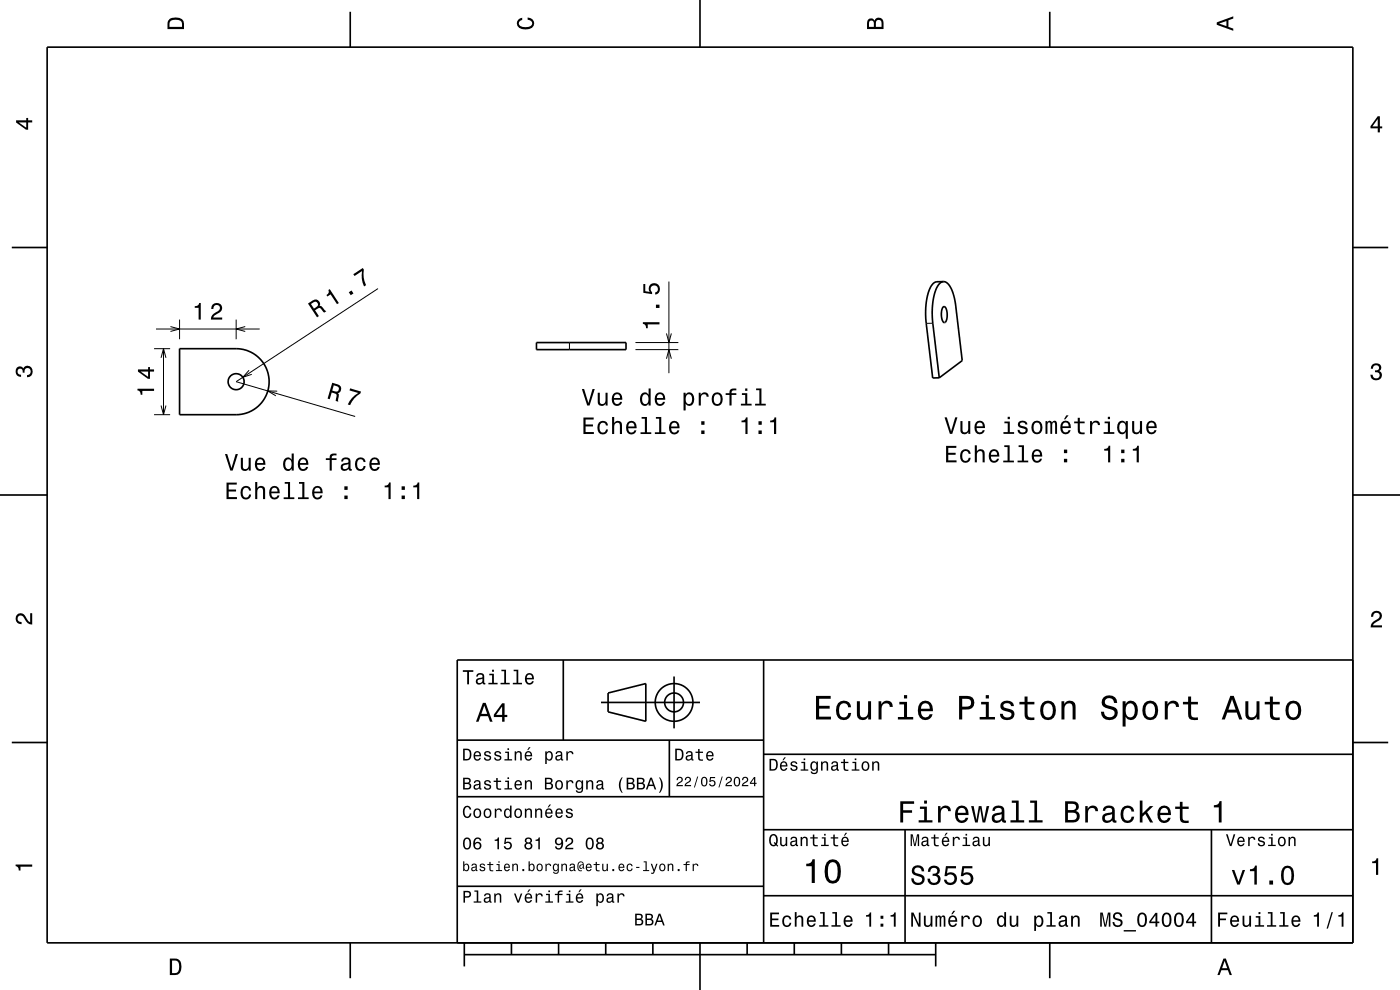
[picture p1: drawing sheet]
<svg xmlns="http://www.w3.org/2000/svg" width="297mm" height="210mm" viewBox="0 0 297 210" stroke-linecap="round" stroke-linejoin="round" font-family="sans-serif">
<g fill="none" stroke="#000" stroke-width=".21">
<path d="M141.9 59.7v19.5M32.7 74h3.4M33.1 69.8h22M34.2 75.9l.5-1.9 .5 1.9M34.7 74v14M36.2 69.3l1.9 .5-1.9 .5M38.1 67.8v4.2M50.1 67.8v4.2M52 69.3l-1.9 .5 1.9 .5M52.8 78.5l-1.3 1.5 1.9-.6M80.2 61.2l-30.1 19.8 25.2 7.3M120.8 72.7v1.5"/>
<path d="M134.8 74.2h9.1M134.8 72.7h9.1M141.4 70.7l.5 2 .5-2M141.4 76.1l.5-1.9 .5 1.9M197.9 68.6h-1.4M32.7 88h3.4M34.2 86l.5 2 .5-2M58.8 83l-2-.1 1.7 1.1"/>
</g>
<g fill="none" stroke="#000" stroke-width=".35">
<path d="M10 10h277v190h-277zM74.3 2.5v7.5M148.5 0v10M222.7 2.5v7.5M2.5 52.5h7.5M200.2 59.7a2.83 2.83 0 0 0-1.9 2.5l-.5 2.4v2.7l1.5 12.8M200.2 59.7a2.79 2.79 0 0 1 1.9 2.4l.6 2.6 1.4 11.8-4.8 3.6M200.2 59.7l-1.4 .1a2.84 2.84 0 0 0-1.9 2.4l-.5 2.4v3l1.5 12.6 1.4-.1M287 52.5h7.5M38.1 74h12a7 7 0 0 1 7 7 7 7 0 0 1-7 7h-12zM113.8 72.7h19v1.5h-19zM200.1 65.1a.45 .45 0 0 1 .7 .5 2.64 2.64 0 0 1-.4 2.8 2.61 2.61 0 0 1-.5-2.9z"/>
<path d="M0 105h10M287 105h10M119.5 140v17M162 140v60M287 140h-190v60M2.5 157.5h7.5M97 157h65M127.5 149h21M129 147l8-2v8l-8-2zM142 157v12M143 143.5v11M287 157.5h7.5"/>
<path d="M97 169h65M162 176h125M162 160h125M192 176v24M257 176v24M97 188h65M162 190h125M74.3 200v7.5M98.5 202.5h100M98.5 200v5M108.5 200v2.5M118.5 200v2.5"/>
<path d="M128.5 200v2.5M138.5 200v2.5M148.5 200v10M158.5 200v2.5M168.5 200v2.5M178.5 200v2.5M188.5 200v2.5M198.5 200v5M222.7 200v7.5"/>
<circle cx="50.1" cy="81" r="1.7"/>
<circle cx="143" cy="149" r="2"/>
<circle cx="143" cy="149" r="4"/>
</g>
<g fill="#000">
<path d="M36 4a2.18 2.18 0 0 0-.5 2.2h3.5v-1.2a1.43 1.43 0 0 0-1.7-1.3zM36.3 4.4a2.15 2.15 0 0 1 2.2 .3l.1 1h-2.6v-1z" fill-rule="evenodd"/>
<path d="M109.9 4.2l.9-.4v.4a.7 .7 0 0 0-.7 .5 .7 .7 0 0 0 .3 .8 1.7 1.7 0 0 0 2.5-.5 .9 .9 0 0 0-1-.8v-.5a1.24 1.24 0 0 1 1.4 1.1 1.24 1.24 0 0 1-1 1.4 2.22 2.22 0 0 1-2.5-.7l-.2-.5z" fill-rule="evenodd"/>
<path d="M184.2 4.2l-.3 .7v1.3h3.5v-1.3a.98 .98 0 0 0-.7-1.1 .98 .98 0 0 0-1.2 .6 .84 .84 0 0 0-1.3-.2zM184.5 4.5a.54 .54 0 0 1 .6-.1 .54 .54 0 0 1 .3 .6v.7h-1zM185.9 4.4a.62 .62 0 0 1 .8-.1 .62 .62 0 0 1 .3 .6v.8h-1.2z" fill-rule="evenodd"/>
<path d="M258.1 4.7v.6l3.5 1.2v-.4l-1-.4v-1.4l1-.4v-.4zM258.6 5l1.6-.5v1z" fill-rule="evenodd"/>
<path d="M3.4 25.5v.5l2.1 1.5h.5v-1.5h.8v-.5h-.8v-.5h-.4v.5zM4 26h1.6v1.1z" fill-rule="evenodd"/>
<path d="M292.3 24.7l-1.6 2.1v.4h1.6v.9h.4v-.9h.5v-.4h-.5v-2.1zM292.3 25.2v1.6h-1.1z" fill-rule="evenodd"/>
<path d="M41.3 64.9v.4h.8v2.5h.5v-3.5h-.4a.77 .77 0 0 1-.9 .6zM45.1 64.6l-.3 .9h.5a.71 .71 0 0 1 .5-.8 .71 .71 0 0 1 .8 .5 .71 .71 0 0 1-.5 .9 1.81 1.81 0 0 0-1.4 1.7h2.4v-.4h-1.9a2.22 2.22 0 0 1 1.5-1.2 1.13 1.13 0 0 0 .1-1.7 1.13 1.13 0 0 0-1.7 .1z" fill-rule="evenodd"/>
<path d="M65.3 64.4l2 2.9 .4-.2-.9-1.3a.85 .85 0 0 1 1.4-.2l.6 .7 .4-.3-1-1.1h-.4a.97 .97 0 0 0-.3-1.2 .97 .97 0 0 0-1.2 0zM66 64.5a1.08 1.08 0 0 1 1.2-.4 .6 .6 0 0 1 .3 .5 .6 .6 0 0 1-.4 .6l-.5 .3z" fill-rule="evenodd"/>
<path d="M69.7 61.5a.77 .77 0 0 1-.4 1.1l.1 .3 .7-.5 1.4 2.1 .4-.2-2-3zM74 62l.4 .6 .6-.4-.4-.6zM75 58.2l.2 .4 1.6-1.1a5.2 5.2 0 0 0 .4 3.3l.5-.3a5.3 5.3 0 0 1-.5-3.3l-.2-.3z" fill-rule="evenodd"/>
<path d="M136.4 68.3v.4a.77 .77 0 0 1 .7 .9h.3v-.8h2.5v-.5zM139.2 64.6v.7h.7v-.7zM136.5 60.2v1.9l1.8 .3v-.4a.8 .8 0 0 1-.2-1.2 .8 .8 0 0 1 1.3 0 .8 .8 0 0 1-.4 1.2v.5a1.21 1.21 0 0 0 1-1.5 1.21 1.21 0 0 0-1.6-.8 1.21 1.21 0 0 0-.6 1.7l-.9-.1v-1.6z" fill-rule="evenodd"/>
<path d="M291.1 77.4a1.08 1.08 0 0 1 1.4-.2 1.08 1.08 0 0 1 .4 1.2l-.3 .3a1.06 1.06 0 0 1 .5 1.3 1.06 1.06 0 0 1-1.2 .7 1.1 1.1 0 0 1-1.2-1.2h.5a.71 .71 0 0 0 1 .8 .71 .71 0 0 0 .1-1.3h-.6v-.4a.61 .61 0 0 0 .8-.3 .61 .61 0 0 0-.2-.8 .61 .61 0 0 0-.9 .2l-.1 .5h-.5z" fill-rule="evenodd"/>
<path d="M3.6 78a.86 .86 0 0 1 1.4 .2 1.06 1.06 0 0 1 1.2-.6 1.06 1.06 0 0 1 .7 1.2 1.1 1.1 0 0 1-1.2 1.2v-.4a.71 .71 0 0 0 .8-1 .71 .71 0 0 0-1.3-.1v.6h-.4a.61 .61 0 0 0-.3-.8 .61 .61 0 0 0-.8 .2 .61 .61 0 0 0 .2 .8l.6 .2v.4a1.15 1.15 0 0 1-1.2-.6 1.15 1.15 0 0 1 .3-1.3z" fill-rule="evenodd"/>
<path d="M29.2 82.5v.3a.77 .77 0 0 1 .6 .9h.4v-.8h2.5v-.4zM29.3 78.4v.4l2.1 1.6h.4v-1.6h.9v-.4h-.9v-.5h-.4v.5zM29.8 78.8h1.6v1.1z" fill-rule="evenodd"/>
<path d="M47.7 96.3l1.2 3.5h.5l1.1-3.5h-.5l-.9 3-.9-3zM51.1 97.1v1.8a.89 .89 0 0 0 .6 1 .89 .89 0 0 0 1.1-.5v.4h.4v-2.7h-.5v1.6a.65 .65 0 0 1-.3 .7 .65 .65 0 0 1-.8-.3l-.1-2zM54.4 97.4a1.54 1.54 0 0 0 .8 2.5 1.06 1.06 0 0 0 1.1-.9h-.5l-.2 .4-.4 .1a.76 .76 0 0 1-.7-.9h1.8a1.16 1.16 0 0 0-.5-1.4 1.16 1.16 0 0 0-1.4 .2zM54.7 97.6a.66 .66 0 0 1 .8-.1 .66 .66 0 0 1 .3 .7h-1.3zM60.3 97.4a1.58 1.58 0 0 0 .8 2.5l.4-.1 .4-.4v.4h.4v-3.6h-.4v1.3a.89 .89 0 0 0-1.6-.1zM60.7 97.7a.62 .62 0 0 1 .7-.3 .62 .62 0 0 1 .4 .6 1.12 1.12 0 0 1-.6 1.5 1.19 1.19 0 0 1-.5-1.8zM63.5 97.4a1.54 1.54 0 0 0 .8 2.5 1.06 1.06 0 0 0 1.1-.9h-.5l-.2 .4-.4 .1a.76 .76 0 0 1-.7-.9h1.8a1.16 1.16 0 0 0-.5-1.4 1.16 1.16 0 0 0-1.4 .2zM63.8 97.6a.66 .66 0 0 1 .8-.1 .66 .66 0 0 1 .3 .7h-1.3zM69.1 97.2v.4h.8v2.2h.5v-2.2h1v-.4h-1v-.4l.3-.2h.7v-.4a1.04 1.04 0 0 0-1.5 .8v.2zM72.6 97.3l-.2 .6h.4a.55 .55 0 0 1 .7-.5 .55 .55 0 0 1 .3 .7l-.2 .1a.98 .98 0 0 0-1.1 .3 .98 .98 0 0 0 0 1.2 1.06 1.06 0 0 0 1.5-.2l.1 .3h.5v-.3l-.2-.1v-1.6a1.02 1.02 0 0 0-1.8-.5zM72.8 98.8l1.1-.4a.77 .77 0 0 1-.2 .9 .77 .77 0 0 1-.9 .1zM75.6 97.4a1.53 1.53 0 0 0 .9 2.5 1.06 1.06 0 0 0 1.1-1h-.5a.67 .67 0 0 1-.6 .6 .67 .67 0 0 1-.7-.6 1.11 1.11 0 0 1 .7-1.5 .6 .6 0 0 1 .6 .6h.5a1.09 1.09 0 0 0-.8-1 1.09 1.09 0 0 0-1.2 .4zM78.7 97.4a1.54 1.54 0 0 0 .8 2.5 1.06 1.06 0 0 0 1-.9h-.4l-.2 .4-.4 .1a.76 .76 0 0 1-.7-.9h1.8a1.16 1.16 0 0 0-.5-1.4 1.16 1.16 0 0 0-1.4 .2zM79 97.6a.66 .66 0 0 1 .8-.1 .66 .66 0 0 1 .3 .7h-1.3z" fill-rule="evenodd"/>
<path d="M70.5 81.2l-1 3.4 .4 .1 .5-1.4a1.08 1.08 0 0 1 1 .5l-.2 1.3 .5 .1 .2-1.5-.2-.3a.97 .97 0 0 0 .7-1 .97 .97 0 0 0-.8-.9zM70.8 81.7a1.08 1.08 0 0 1 1.1 .7 .6 .6 0 0 1-.2 .6 .6 .6 0 0 1-.7 0l-.5-.1z" fill-rule="evenodd"/>
<path d="M74.3 82.4l2.3 .7-.1 .4a5.2 5.2 0 0 0-2.2 2.4l-.5-.1a5.2 5.2 0 0 1 2.2-2.4l-1.9-.6z" fill-rule="evenodd"/>
<path d="M123.8 88.6v3.5h2.2v-.5h-1.8v-1.1h1.6v-.5h-1.6v-1h1.7v-.4zM127 89.6a1.53 1.53 0 0 0 .9 2.6 1.05 1.05 0 0 0 1.1-1.1h-.4a.67 .67 0 0 1-.7 .7 .67 .67 0 0 1-.7-.6 1.12 1.12 0 0 1 .7-1.5 .6 .6 0 0 1 .6 .6h.5a1.09 1.09 0 0 0-.8-1 1.09 1.09 0 0 0-1.2 .3zM129.9 88.4v3.7h.4v-1.6a.63 .63 0 0 1 .4-.8 .63 .63 0 0 1 .8 .4v2h.5v-1.8a.88 .88 0 0 0-.6-1 .88 .88 0 0 0-1.1 .5v-1.4zM133.1 89.6a1.54 1.54 0 0 0 .8 2.6 1.06 1.06 0 0 0 1.1-.9h-.4l-.3 .3-.3 .2a.75 .75 0 0 1-.7-1h1.8a1.16 1.16 0 0 0-.5-1.3 1.16 1.16 0 0 0-1.5 .1zM133.5 89.9a.66 .66 0 0 1 .8-.2 .66 .66 0 0 1 .3 .8h-1.3zM136.1 88.4v.4h.7v2.9h-.9v.4h2.3v-.4h-1v-3.3zM139.1 88.4v.4h.7v2.9h-.9v.4h2.3v-.4h-.9v-3.3zM142.2 89.6a1.54 1.54 0 0 0 .8 2.6 1.06 1.06 0 0 0 1.1-.9h-.4l-.2 .3-.4 .2a.75 .75 0 0 1-.7-1h1.8a1.17 1.17 0 0 0-.5-1.3 1.17 1.17 0 0 0-1.5 .1zM142.6 89.9a.66 .66 0 0 1 .8-.2 .66 .66 0 0 1 .3 .8h-1.3zM148.8 91.3v.8h.7v-.8zM148.8 89.4v.7h.7v-.7z" fill-rule="evenodd"/>
<path d="M123.4 82.5l1.2 3.5h.5l1.1-3.5h-.5l-.9 3-.9-3zM126.8 83.3v1.8a.89 .89 0 0 0 .6 1 .89 .89 0 0 0 1.1-.5v.4h.4v-2.7h-.4v1.6a.65 .65 0 0 1-.4 .7 .65 .65 0 0 1-.8-.3l-.1-2zM130.1 83.6a1.54 1.54 0 0 0 .8 2.5 1.06 1.06 0 0 0 1.1-.9h-.5l-.2 .4-.4 .1a.76 .76 0 0 1-.7-.9h1.8a1.17 1.17 0 0 0-.5-1.4 1.17 1.17 0 0 0-1.4 .2zM130.4 83.8a.66 .66 0 0 1 .8-.1 .66 .66 0 0 1 .4 .7h-1.4zM136 83.6a1.58 1.58 0 0 0 .8 2.5l.5-.1 .3-.4v.4h.4v-3.6h-.4v1.3a.89 .89 0 0 0-1.6-.1zM136.4 83.9a.62 .62 0 0 1 .7-.3 .62 .62 0 0 1 .4 .6 1.11 1.11 0 0 1-.6 1.5 1.19 1.19 0 0 1-.5-1.8zM139.2 83.6a1.54 1.54 0 0 0 .8 2.5 1.05 1.05 0 0 0 1.1-.9h-.5l-.2 .4-.4 .1a.76 .76 0 0 1-.7-.9h1.8a1.16 1.16 0 0 0-.5-1.4 1.16 1.16 0 0 0-1.4 .2zM139.5 83.8a.66 .66 0 0 1 .8-.1 .66 .66 0 0 1 .4 .7h-1.4zM145 83.3v3.8h.5v-1.5a.93 .93 0 0 0 .9 .5 .93 .93 0 0 0 .8-.8 1.5 1.5 0 0 0-1-2.1l-.4 .1-.3 .4v-.4zM145.6 83.9a.63 .63 0 0 1 .7-.3 .63 .63 0 0 1 .5 .6 1.13 1.13 0 0 1-.6 1.5 1.18 1.18 0 0 1-.6-1.8zM148.2 83.3v2.7h.5v-1.5a.66 .66 0 0 1 .3-.8 .66 .66 0 0 1 .9 .2v.3h.5a.89 .89 0 0 0-.7-1 .89 .89 0 0 0-1.1 .6v-.5zM151.3 83.6a1.53 1.53 0 0 0 .8 2.5 1.48 1.48 0 0 0 1.2-1.4 1.48 1.48 0 0 0-1.2-1.5l-.4 .1zM151.6 83.9a.67 .67 0 0 1 .7-.3 .67 .67 0 0 1 .5 .6 1.11 1.11 0 0 1-.7 1.5 1.17 1.17 0 0 1-.5-1.8zM153.9 83.4v.4h.9v2.2h.4v-2.2h1v-.4h-1v-.4l.3-.2h.7v-.4a1.04 1.04 0 0 0-1.4 .8v.2zM157.4 83.4v.4h.7v1.8h-.9v.4h2.2v-.4h-.9v-2.2zM158.1 82.4v.5h.4v-.5zM160.4 82.4v.4h.7v2.8h-.9v.4h2.2v-.4h-.9v-3.2z" fill-rule="evenodd"/>
<path d="M157.3 89.2v.4h.8v2.5h.5v-3.6h-.4a.77 .77 0 0 1-.9 .7zM160.9 91.3v.8h.7v-.8zM160.9 89.4v.7h.7v-.7zM163.4 89.2v.4h.8v2.5h.5v-3.6h-.4a.77 .77 0 0 1-.9 .7z" fill-rule="evenodd"/>
<path d="M200.7 94.6v3.5h2.2v-.4h-1.7v-1.2h1.5v-.4h-1.5v-1.1h1.7v-.4zM204 95.7a1.53 1.53 0 0 0 .8 2.5 1.06 1.06 0 0 0 1.1-1.1h-.4a.67 .67 0 0 1-.6 .7 .67 .67 0 0 1-.7-.6 1.12 1.12 0 0 1 .6-1.5 .6 .6 0 0 1 .7 .6h.4a1.09 1.09 0 0 0-.7-1 1.09 1.09 0 0 0-1.2 .4zM206.8 94.5v3.6h.4v-1.6a.63 .63 0 0 1 .4-.8 .63 .63 0 0 1 .8 .4v2h.5v-1.8a.88 .88 0 0 0-.6-1 .88 .88 0 0 0-1.1 .5v-1.3zM210.1 95.7a1.54 1.54 0 0 0 .8 2.5 1.06 1.06 0 0 0 1-.9h-.4l-.2 .4-.4 .1a.76 .76 0 0 1-.7-.9h1.8a1.16 1.16 0 0 0-.5-1.4 1.16 1.16 0 0 0-1.4 .2zM210.4 95.9a.66 .66 0 0 1 .8-.2 .66 .66 0 0 1 .3 .8h-1.3zM213 94.5v.3h.7v2.9h-.9v.4h2.3v-.4h-.9v-3.2zM216.1 94.5v.3h.7v2.9h-.9v.4h2.2v-.4h-.9v-3.2zM219.2 95.7a1.54 1.54 0 0 0 .8 2.5 1.06 1.06 0 0 0 1.1-.9h-.5l-.2 .4-.4 .1a.76 .76 0 0 1-.7-.9h1.8a1.16 1.16 0 0 0-.5-1.4 1.16 1.16 0 0 0-1.4 .2zM219.5 95.9a.66 .66 0 0 1 .8-.2 .66 .66 0 0 1 .3 .8h-1.3zM225.7 97.3v.8h.7v-.8zM225.7 95.4v.7h.7v-.7z" fill-rule="evenodd"/>
<path d="M200.4 88.5l1.1 3.5h.5l1.1-3.5h-.5l-.8 3-.9-3zM203.7 89.3v1.8a.89 .89 0 0 0 .7 1 .89 .89 0 0 0 1-.5v.4h.4v-2.7h-.4v1.6a.64 .64 0 0 1-.4 .8 .64 .64 0 0 1-.8-.3v-2.1zM207 89.6a1.54 1.54 0 0 0 .8 2.5 1.05 1.05 0 0 0 1.1-.8h-.4l-.3 .3-.3 .1a.76 .76 0 0 1-.7-.9h1.8a1.16 1.16 0 0 0-.5-1.4 1.16 1.16 0 0 0-1.5 .2zM207.4 89.8a.66 .66 0 0 1 .8-.1 .66 .66 0 0 1 .3 .7h-1.3zM213.1 89.4v.4h.7v1.9h-.9v.3h2.2v-.3h-.9v-2.3zM213.8 88.4v.5h.4v-.5zM216.2 89.5a.76 .76 0 0 0-.2 .8 .76 .76 0 0 0 .7 .5l.9 .3a.63 .63 0 0 1-.6 .7 .63 .63 0 0 1-.7-.6h-.4a1.07 1.07 0 0 0 1.2 .9 1.07 1.07 0 0 0 .9-1.2l-.4-.3-1.1-.4a.54 .54 0 0 1 .4-.7 .54 .54 0 0 1 .6 .5h.5a1.03 1.03 0 0 0-.7-.8 1.03 1.03 0 0 0-1.1 .3zM219.1 89.6a1.53 1.53 0 0 0 .9 2.5 1.48 1.48 0 0 0 1.2-1.4 1.48 1.48 0 0 0-1.2-1.5l-.5 .1zM219.4 89.9a.67 .67 0 0 1 .8-.3 .67 .67 0 0 1 .5 .6 1.11 1.11 0 0 1-.7 1.5 1.17 1.17 0 0 1-.6-1.8zM221.8 89.3v2.7h.4v-1.8a.49 .49 0 0 1 .4-.6l.2 .3v2.1h.4v-2l.4-.4 .2 .1v.4v1.9h.4v-1.8a.69 .69 0 0 0-.5-1l-.5 .4-.2-.3-.3-.1-.5 .4v-.3zM226.2 88.1l-.5 .9h.3l.7-.9zM225.2 89.6a1.55 1.55 0 0 0 .8 2.5 1.06 1.06 0 0 0 1.1-.8h-.4l-.2 .3-.4 .1a.76 .76 0 0 1-.7-.9h1.8a1.17 1.17 0 0 0-.5-1.4 1.17 1.17 0 0 0-1.5 .2zM225.6 89.8a.66 .66 0 0 1 .8-.1 .66 .66 0 0 1 .3 .7h-1.3zM228.6 88.6v.8h-.7v.4h.7l.1 1.8a1.04 1.04 0 0 0 1.4 .5v-.4a.68 .68 0 0 1-1-.3v-1.6h1v-.4h-1v-.8zM231.2 89.3v2.7h.5v-1.5a.66 .66 0 0 1 .3-.8 .66 .66 0 0 1 .9 .2v.3h.5a.89 .89 0 0 0-.7-.9 .89 .89 0 0 0-1.1 .5v-.5zM234.3 89.4v.4h.7v1.9h-.9v.3h2.3v-.3h-.9v-2.3zM235 88.4v.5h.5v-.5zM237.3 89.6a1.57 1.57 0 0 0 .7 2.5l.5-.1 .3-.4v1.5h.5v-3.8h-.5v.4l-.1-.2a.88 .88 0 0 0-1.4 .1zM237.6 89.9a.62 .62 0 0 1 .7-.3 .62 .62 0 0 1 .5 .6 1.12 1.12 0 0 1-.7 1.5 1.19 1.19 0 0 1-.5-1.8zM240.2 89.3v1.8a.89 .89 0 0 0 .6 1 .89 .89 0 0 0 1.1-.5v.4h.4v-2.7h-.5v1.6a.65 .65 0 0 1-.4 .8 .65 .65 0 0 1-.8-.3v-2.1zM243.5 89.6a1.54 1.54 0 0 0 .8 2.5 1.06 1.06 0 0 0 1-.8h-.4l-.2 .3-.4 .1a.76 .76 0 0 1-.7-.9h1.8a1.17 1.17 0 0 0-.5-1.4 1.17 1.17 0 0 0-1.4 .2zM243.8 89.8a.66 .66 0 0 1 .8-.1 .66 .66 0 0 1 .3 .7h-1.3z" fill-rule="evenodd"/>
<path d="M234.3 95.2v.4h.8v2.5h.4v-3.5h-.3a.78 .78 0 0 1-.9 .6zM237.8 97.3v.8h.7v-.8zM237.8 95.4v.7h.7v-.7zM240.3 95.2v.4h.8v2.5h.5v-3.5h-.3a.77 .77 0 0 1-1 .6z" fill-rule="evenodd"/>
<path d="M48.1 102.4v3.5h2.2v-.5h-1.8v-1.1h1.6v-.5h-1.6v-1h1.7v-.4zM51.3 103.4a1.53 1.53 0 0 0 .9 2.6 1.06 1.06 0 0 0 1.1-1.1h-.5a.67 .67 0 0 1-.6 .7 .67 .67 0 0 1-.7-.6 1.11 1.11 0 0 1 .7-1.5 .6 .6 0 0 1 .6 .6h.5a1.09 1.09 0 0 0-.8-1 1.09 1.09 0 0 0-1.2 .3zM54.1 102.2v3.7h.5v-1.6a.64 .64 0 0 1 .4-.8 .64 .64 0 0 1 .8 .4v2h.4v-1.8a.88 .88 0 0 0-.6-1 .88 .88 0 0 0-1 .5v-1.4zM57.4 103.4a1.54 1.54 0 0 0 .8 2.6 1.05 1.05 0 0 0 1.1-.9h-.4l-.3 .3-.3 .2a.76 .76 0 0 1-.7-1h1.7a1.16 1.16 0 0 0-.5-1.3 1.16 1.16 0 0 0-1.4 .1zM57.8 103.7a.66 .66 0 0 1 .8-.2 .66 .66 0 0 1 .3 .8h-1.3zM60.4 102.2v.4h.7v2.9h-.9v.4h2.2v-.4h-.9v-3.3zM63.4 102.2v.4h.7v2.9h-.9v.4h2.3v-.4h-.9v-3.3zM66.5 103.4a1.54 1.54 0 0 0 .8 2.6 1.06 1.06 0 0 0 1.1-.9h-.4l-.3 .3-.3 .2a.76 .76 0 0 1-.7-1h1.7a1.16 1.16 0 0 0-.4-1.3 1.16 1.16 0 0 0-1.5 .1zM66.9 103.7a.66 .66 0 0 1 .8-.2 .66 .66 0 0 1 .3 .8h-1.3zM73 105.1v.8h.7v-.8zM73 103.2v.7h.7v-.7z" fill-rule="evenodd"/>
<path d="M81.6 103v.4h.8v2.5h.5v-3.6h-.4a.77 .77 0 0 1-.9 .7zM85.2 105.1v.8h.7v-.8zM85.2 103.2v.7h.7v-.7zM87.7 103v.4h.8v2.5h.4v-3.6h-.3a.77 .77 0 0 1-.9 .7z" fill-rule="evenodd"/>
<path d="M3.6 130.4a1.22 1.22 0 0 1 2 .7l.4 .6 .4 .3v-1.9h.4v2.4a1.8 1.8 0 0 1-1.7-1.4 .71 .71 0 0 0-.9-.5 .71 .71 0 0 0-.5 .8 .71 .71 0 0 0 .9 .5v.5a1.18 1.18 0 0 1-1.2-.7 1.18 1.18 0 0 1 .2-1.3z" fill-rule="evenodd"/>
<path d="M291.2 129.9a1.18 1.18 0 0 1 1.9 .3 1.18 1.18 0 0 1-1 1.7l-.5 .3-.3 .5h1.9v.4h-2.4a1.8 1.8 0 0 1 1.4-1.8 .71 .71 0 0 0 .5-.8 .71 .71 0 0 0-.9-.5 .71 .71 0 0 0-.5 .8h-.4z" fill-rule="evenodd"/>
<path d="M98.2 158.8v2.5h.9a1.37 1.37 0 0 0 .7-2.2 1.56 1.56 0 0 0-1.6-.3zM98.6 159.1a.98 .98 0 0 1 1.1 .7 .98 .98 0 0 1-.6 1.2h-.5zM100.7 159.6a1.04 1.04 0 0 0-.2 1.2 1.04 1.04 0 0 0 1 .5l.5-.5h-.3l-.4 .3a.54 .54 0 0 1-.5-.7h1.3a.83 .83 0 0 0-.4-.9 .83 .83 0 0 0-1 .1zM100.9 159.7l.2-.1a.47 .47 0 0 1 .5 .1 .47 .47 0 0 1 .1 .5h-.9zM102.9 159.5l-.2 .1a.69 .69 0 0 0 .9 .9l.2 .1a.43 .43 0 0 1-.4 .5 .43 .43 0 0 1-.4-.4h-.3a.74 .74 0 0 0 .9 .7 .74 .74 0 0 0 .5-1l-1-.4a.38 .38 0 0 1 .3-.5 .38 .38 0 0 1 .4 .4h.3a.78 .78 0 0 0-1.2-.4zM105.1 159.5l-.2 .1a.69 .69 0 0 0 .9 .9l.2 .1a.43 .43 0 0 1-.4 .5 .43 .43 0 0 1-.5-.4h-.3a.74 .74 0 0 0 .9 .7 .74 .74 0 0 0 .5-1l-.9-.4a.38 .38 0 0 1 .3-.5 .38 .38 0 0 1 .4 .4h.3a.77 .77 0 0 0-1.2-.4zM107.2 159.4v.3h.5v1.3h-.7v.3h1.6v-.3h-.6v-1.6zM107.7 158.7v.4h.3v-.4zM109.2 159.4v1.9h.3v-1.1a.45 .45 0 0 1 .4-.6 .45 .45 0 0 1 .5 .5v1.2h.3v-1.3a.63 .63 0 0 0-.5-.7 .63 .63 0 0 0-.7 .4v-.3zM112.2 158.5l-.4 .6h.3l.5-.6zM111.5 159.6a1.04 1.04 0 0 0-.2 1.2 1.04 1.04 0 0 0 1.1 .5l.5-.5h-.3l-.5 .3a.54 .54 0 0 1-.5-.7h1.3a.83 .83 0 0 0-.4-.9 .83 .83 0 0 0-1 .1zM111.8 159.7l.1-.1a.48 .48 0 0 1 .5 .1 .48 .48 0 0 1 .2 .5h-1zM115.7 159.4v2.7h.3v-1.1a.66 .66 0 0 0 .7 .4 .66 .66 0 0 0 .5-.6 .91 .91 0 0 0 0-1.1 .91 .91 0 0 0-1-.3l-.2 .3v-.3zM116.1 159.8a.45 .45 0 0 1 .5-.2 .45 .45 0 0 1 .3 .4 .65 .65 0 0 1 .1 .8 .65 .65 0 0 1-.7 .2 .98 .98 0 0 1-.2-1.2zM118.1 159.5l-.2 .4h.3a.39 .39 0 0 1 .4-.3 .39 .39 0 0 1 .3 .5h-.1a.65 .65 0 0 0-1 .4 .65 .65 0 0 0 .6 .9l.6-.3 .1 .2h.4v-.2l-.2-.1v-1.1a.72 .72 0 0 0-.5-.6 .72 .72 0 0 0-.7 .2zM118.2 160.6l.8-.3a.55 .55 0 0 1-.2 .7 .55 .55 0 0 1-.6 0zM120.1 159.4v1.9h.4v-1.1a.47 .47 0 0 1 .2-.6 .47 .47 0 0 1 .6 .2v.2h.4a.64 .64 0 0 0-.5-.7 .64 .64 0 0 0-.8 .4v-.3z" fill-rule="evenodd"/>
<path d="M98.2 142.2v.3h.9v2.7h.4v-2.7h.9v-.3zM101.3 143l-.3 .5h.4a.47 .47 0 0 1 .5-.4 .47 .47 0 0 1 .4 .6l-.2 .1a.84 .84 0 0 0-1 .2 .84 .84 0 0 0 0 1.1 .9 .9 0 0 0 1.3-.2l.1 .2 .5 .1v-.3l-.3-.1v-1.3a.87 .87 0 0 0-1.4-.5zM101.4 144.3l.9-.3a.66 .66 0 0 1-.1 .7 .66 .66 0 0 1-.8 .1zM103.8 142.9v.3h.6v1.6h-.8v.4h2v-.4h-.8v-1.9zM104.4 142.1v.4h.4v-.4zM106.4 142.1v.3h.6v2.4h-.8v.4h1.9v-.4h-.7v-2.7zM109 142.1v.3h.6v2.4h-.8v.4h1.9v-.4h-.7v-2.7zM111.6 143.1a1.32 1.32 0 0 0 .7 2.1 .9 .9 0 0 0 .9-.7h-.3l-.2 .3-.4 .1a.65 .65 0 0 1-.6-.8h1.6a1 1 0 0 0-.4-1.2 1 1 0 0 0-1.3 .2zM111.9 143.3a.57 .57 0 0 1 .7-.1 .57 .57 0 0 1 .3 .6h-1.2z" fill-rule="evenodd"/>
<path d="M102.4 149.1l-1.4 4h.5l.4-1.2h1.6l.4 1.2h.6l-1.5-4zM102.7 149.7l.7 1.7h-1.3zM106.5 149.2l-1.7 2.4v.5h1.7v1h.5v-1h.6v-.5h-.6v-2.4zM106.5 149.9v1.7h-1.3z" fill-rule="evenodd"/>
<path d="M143.2 158.8v2.5h.9a1.37 1.37 0 0 0 .7-2.2 1.56 1.56 0 0 0-1.6-.3zM143.6 159.1a.98 .98 0 0 1 1.1 .7 .98 .98 0 0 1-.6 1.2h-.5zM145.7 159.5l-.2 .4h.3a.39 .39 0 0 1 .5-.3 .39 .39 0 0 1 .3 .5h-.2a.65 .65 0 0 0-.9 .4 .65 .65 0 0 0 .5 .9l.7-.3v.2h.4v-.2l-.1-.1-.1-1.1a.73 .73 0 0 0-.4-.6 .73 .73 0 0 0-.8 .2zM145.8 160.6l.8-.3a.55 .55 0 0 1-.1 .7 .55 .55 0 0 1-.7 0zM148.1 158.9v.5h-.5v.3h.5v1.3a.75 .75 0 0 0 1 .4v-.3a.48 .48 0 0 1-.7-.3v-1.1h.7v-.3h-.7v-.5zM150 159.6a1.04 1.04 0 0 0-.2 1.2 1.04 1.04 0 0 0 1.1 .5l.5-.5h-.4l-.4 .3a.54 .54 0 0 1-.5-.7h1.3a.83 .83 0 0 0-.4-.9 .83 .83 0 0 0-1 .1zM150.3 159.7l.1-.1a.48 .48 0 0 1 .5 .1 .48 .48 0 0 1 .2 .5h-1z" fill-rule="evenodd"/>
<path d="M173.1 147.6v5h3.2v-.6h-2.5v-1.7h2.2v-.6h-2.2v-1.5h2.4v-.6zM177.8 149.2a2.59 2.59 0 0 0 .5 3.4 1.58 1.58 0 0 0 2.3-1.4h-.6a.95 .95 0 0 1-.9 1 .95 .95 0 0 1-1-.9 1.59 1.59 0 0 1 .9-2.1 .85 .85 0 0 1 .9 .8h.7a1.56 1.56 0 0 0-1.1-1.3 1.56 1.56 0 0 0-1.7 .5zM181.8 148.8v2.5a1.27 1.27 0 0 0 .9 1.4 1.27 1.27 0 0 0 1.5-.7v.6h.6v-3.8h-.6v2.2a.92 .92 0 0 1-.6 1.1 .92 .92 0 0 1-1.2-.4v-2.9zM186.4 148.8v3.8h.6v-2.2a.95 .95 0 0 1 .5-1.1 .95 .95 0 0 1 1.2 .3l.1 .4h.6a1.28 1.28 0 0 0-1-1.4 1.28 1.28 0 0 0-1.4 .8v-.6zM190.8 148.9v.5h1v2.7h-1.3v.5h3.2v-.5h-1.3v-3.2zM191.8 147.4v.8h.6v-.8zM195.1 149.2a2.62 2.62 0 0 0 .5 3.4 1.57 1.57 0 0 0 2.2-1.1h-.6l-.3 .5-.5 .2a1.08 1.08 0 0 1-1-1.3h2.5a1.66 1.66 0 0 0-.7-2 1.66 1.66 0 0 0-2.1 .3zM195.6 149.5a.94 .94 0 0 1 1.2-.2 .94 .94 0 0 1 .5 1h-1.9zM203.5 147.6v5h.6v-2.1h.8a1.47 1.47 0 0 0 1.8-1.2 1.47 1.47 0 0 0-1.5-1.7zM204.1 148.2a1.6 1.6 0 0 1 1.8 .5 .86 .86 0 0 1 0 .9 .86 .86 0 0 1-.9 .3h-.9zM208.1 148.9v.5h1v2.7h-1.3v.5h3.3v-.5h-1.3v-3.2zM209.1 147.4v.8h.7v-.8zM212.6 148.9a1.08 1.08 0 0 0-.3 1.2 1.08 1.08 0 0 0 1 .7l1.1 .4a.57 .57 0 0 1 .2 .6 .57 .57 0 0 1-.5 .4 .96 .96 0 0 1-1.4-.8h-.6a1.6 1.6 0 0 0 1.3 1.4 1.6 1.6 0 0 0 1.7-.8 1.13 1.13 0 0 0-1-1.6l-1.1-.3-.2-.4a.87 .87 0 0 1 .9-.5 .87 .87 0 0 1 .8 .6h.6a1.41 1.41 0 0 0-2.1-1.1zM217.4 147.8v1.1h-1.1v.5h1.1v2.6l.2 .4 .4 .3h1.4v-.5a.97 .97 0 0 1-1.4-.5v-2.3h1.4v-.5h-1.4v-1.1zM221.1 149.2a2.56 2.56 0 0 0 .5 3.4 1.72 1.72 0 0 0 1.8-.2 1.72 1.72 0 0 0 .6-1.7 1.7 1.7 0 0 0-.9-1.9 1.7 1.7 0 0 0-2 .4zM221.6 149.6a.96 .96 0 0 1 1-.4 .96 .96 0 0 1 .7 .8 1.59 1.59 0 0 1-1 2.2 1.19 1.19 0 0 1-1-1.5zM225.2 148.8v3.8h.6v-2.2a.97 .97 0 0 1 .5-1.1 .97 .97 0 0 1 1.1 .2l.1 .7v2.4h.7v-2.5a1.27 1.27 0 0 0-.9-1.4 1.27 1.27 0 0 0-1.5 .6v-.5zM234.1 147.9a1.38 1.38 0 0 0-.3 1.5 1.38 1.38 0 0 0 1.3 .9 1.25 1.25 0 0 1 1.4 .9 1.15 1.15 0 0 1-1.3 .9 1.15 1.15 0 0 1-1-1.1h-.7a1.8 1.8 0 0 0 1.7 1.8 1.8 1.8 0 0 0 1.9-1.6 1.46 1.46 0 0 0-1.5-1.4l-.6-.2a.83 .83 0 0 1-.5-1.1 .83 .83 0 0 1 1.2-.3l.5 .5 .1 .4h.7a1.67 1.67 0 0 0-1-1.6 1.67 1.67 0 0 0-1.9 .4zM238.2 148.8v5.3h.6v-2.1a1.32 1.32 0 0 0 1.4 .7 1.32 1.32 0 0 0 1.1-1.1 2.43 2.43 0 0 0-.8-2.8 1.21 1.21 0 0 0-1.7 .5v-.5zM239.1 149.6a.9 .9 0 0 1 .9-.4 .9 .9 0 0 1 .7 .8 1.61 1.61 0 0 1-.9 2.2 1.18 1.18 0 0 1-1-1.5zM242.8 149.2a2.56 2.56 0 0 0 .5 3.4 1.72 1.72 0 0 0 1.8-.2 1.72 1.72 0 0 0 .6-1.7 1.7 1.7 0 0 0-.9-1.9 1.7 1.7 0 0 0-2 .4zM243.3 149.6a.96 .96 0 0 1 1-.4 .96 .96 0 0 1 .7 .8 1.59 1.59 0 0 1-1 2.2 1.19 1.19 0 0 1-1-1.5zM247.1 148.8v3.8h.6v-2.2a.95 .95 0 0 1 .5-1.1 .95 .95 0 0 1 1.2 .3l.1 .4h.6a1.28 1.28 0 0 0-1-1.4 1.28 1.28 0 0 0-1.4 .8v-.6zM252 147.8v1.1h-1v.5h1l.1 2.6 .2 .4 .4 .3h1.4v-.5a.97 .97 0 0 1-1.4-.5v-2.3h1.4v-.5h-1.4v-1.1zM261 147.6l-1.8 5h.6l.6-1.4h2l.5 1.4h.7l-1.9-5zM261.4 148.3l.7 2.2h-1.5zM264.2 148.8v2.5a1.27 1.27 0 0 0 .9 1.4 1.27 1.27 0 0 0 1.5-.7v.6h.6v-3.8h-.6v2.2a.92 .92 0 0 1-.6 1.1 .92 .92 0 0 1-1.1-.4l-.1-2.9zM269.4 147.8v1.1h-1.1v.5h1.1v2.6l.2 .4 .4 .3 .7 .1 .8-.1v-.5a.97 .97 0 0 1-1.4-.5l-.1-2.3h1.5v-.5h-1.5v-1.1zM273.1 149.2a2.56 2.56 0 0 0 .6 3.4 1.72 1.72 0 0 0 1.8-.2 1.72 1.72 0 0 0 .6-1.7 1.7 1.7 0 0 0-.9-1.9 1.7 1.7 0 0 0-2.1 .4zM273.6 149.6a.96 .96 0 0 1 1-.4 .96 .96 0 0 1 .7 .8 1.59 1.59 0 0 1-.9 2.2 1.19 1.19 0 0 1-1.1-1.5z" fill-rule="evenodd"/>
<path d="M98.4 178a1.44 1.44 0 0 0 .7 2.2 1.45 1.45 0 0 0 .6-2.2 .79 .79 0 0 0-1.3 0zM98.8 178h.5a1.69 1.69 0 0 1 0 1.9h-.5a1.71 1.71 0 0 1 0-1.9zM100.8 177.8a1.72 1.72 0 0 0 .1 2.3 .83 .83 0 0 0 1.1-.2 .83 .83 0 0 0-.1-1.1 .83 .83 0 0 0-1.2 0 .74 .74 0 0 1 .6-.9l.3 .1 .2 .3h.3a.8 .8 0 0 0-.5-.6 .8 .8 0 0 0-.8 .1zM100.7 179.4a.55 .55 0 0 1 1.1 0 .55 .55 0 0 1-1.1 0zM104.9 178.1v.3h.6v1.8h.4v-2.6h-.3a.55 .55 0 0 1-.7 .5zM107.1 177.7l-.2 1.3h.3a.57 .57 0 0 1 .9-.1 .57 .57 0 0 1 0 .9 .57 .57 0 0 1-.9-.3h-.3a.86 .86 0 0 0 1 .7 .86 .86 0 0 0 .6-1.1 .86 .86 0 0 0-1.2-.4l.1-.7h1.1v-.3zM111.5 177.8l-.1 .2a.57 .57 0 0 0 .3 .8 .79 .79 0 0 0-.4 1.1 .79 .79 0 0 0 1.2 .3 .74 .74 0 0 0 .5-.7 .74 .74 0 0 0-.5-.7 .68 .68 0 0 0 .3-1 .68 .68 0 0 0-1-.1zM111.6 179.5a.51 .51 0 0 1 1 0 .51 .51 0 0 1-1 0zM111.7 178.3a.42 .42 0 0 1 .8 0 .42 .42 0 0 1-.8 0zM113.6 178.1v.3h.6v1.8h.3v-2.6h-.2a.55 .55 0 0 1-.7 .5zM117.9 177.9a.82 .82 0 0 0 0 1.2 .82 .82 0 0 0 1.2-.1 .73 .73 0 0 1-.6 .9l-.3-.1-.1-.3h-.4a.88 .88 0 0 0 1.1 .7 .88 .88 0 0 0 .7-1.1 1.01 1.01 0 0 0-.3-1.2 1.01 1.01 0 0 0-1.3 0zM118.1 178.5a.53 .53 0 0 1 1 0 .53 .53 0 0 1-1 0zM120.2 177.9l-.3 .6h.4a.5 .5 0 0 1 .3-.6 .5 .5 0 0 1 .7 .4 .5 .5 0 0 1-.4 .6l-.2 .1a1.17 1.17 0 0 0-.8 1.2h1.7v-.4h-1.3l.6-.5a.83 .83 0 0 0 .6-1.2 .83 .83 0 0 0-1.3-.2zM124.5 178a1.44 1.44 0 0 0 .6 2.2 1.45 1.45 0 0 0 .6-2.2 .79 .79 0 0 0-1.2 0zM124.9 178h.4a1.69 1.69 0 0 1 0 1.9h-.4a1.69 1.69 0 0 1 0-1.9zM126.7 177.8l-.1 .2a.57 .57 0 0 0 .2 .8 .78 .78 0 0 0-.1 1.2 .78 .78 0 0 0 1.2 0 .78 .78 0 0 0-.2-1.2 .68 .68 0 0 0 .2-1 .68 .68 0 0 0-.9-.1zM126.8 179.5a.51 .51 0 0 1 1 0 .51 .51 0 0 1-1 0zM126.8 178.3a.45 .45 0 0 1 .9 0 .45 .45 0 0 1-.9 0z" fill-rule="evenodd"/>
<path d="M98.3 165v2.5h.9a.7 .7 0 0 0 .8-.6 .7 .7 0 0 0-.5-.8 .61 .61 0 0 0 .3-.7 .61 .61 0 0 0-.7-.4zM98.6 165.3h.5a.38 .38 0 0 1 .4 .4 .38 .38 0 0 1-.4 .3h-.5zM98.6 166.3h.5a.44 .44 0 0 1 .5 .4 .44 .44 0 0 1-.4 .5h-.6zM100.7 165.6l-.2 .5h.3a.39 .39 0 0 1 .5-.4 .39 .39 0 0 1 .3 .6h-.2a.65 .65 0 0 0-.9 .4 .65 .65 0 0 0 .5 .8l.7-.3v.2l.4 .1v-.3h-.1l-.1-1.1a.73 .73 0 0 0-.4-.6 .73 .73 0 0 0-.8 .1zM100.8 166.7l.8-.2a.55 .55 0 0 1-.1 .6 .55 .55 0 0 1-.7 .1zM102.9 165.6l-.2 .2a.69 .69 0 0 0 .9 .9l.2 .1a.43 .43 0 0 1-.4 .5 .43 .43 0 0 1-.4-.4h-.3a.74 .74 0 0 0 .9 .7 .74 .74 0 0 0 .5-1.1l-1-.3a.38 .38 0 0 1 .3-.5 .38 .38 0 0 1 .4 .4l.3-.1a.78 .78 0 0 0-1.2-.4zM105.3 165v.6h-.6v.3h.6v1.3a.75 .75 0 0 0 1 .3v-.3a.48 .48 0 0 1-.7-.2v-1.1h.7v-.3h-.7v-.6zM107.2 165.6v.3h.5v1.3h-.7v.3h1.6v-.3h-.6v-1.6zM107.7 164.9v.3h.3v-.3zM109.3 165.7a1.04 1.04 0 0 0-.1 1.2 1.04 1.04 0 0 0 1 .6l.5-.6h-.3l-.4 .4a.54 .54 0 0 1-.5-.7h1.2a.83 .83 0 0 0-.3-1 .83 .83 0 0 0-1.1 .1zM109.6 165.9l.1-.1a.47 .47 0 0 1 .5 .1 .47 .47 0 0 1 .2 .4h-.9zM111.4 165.5v2h.3v-1.1a.45 .45 0 0 1 .3-.7 .45 .45 0 0 1 .5 .6v1.2h.4v-1.3a.63 .63 0 0 0-.5-.7 .63 .63 0 0 0-.7 .3v-.3zM115.6 165v2.5h.9a.7 .7 0 0 0 .8-.6 .7 .7 0 0 0-.4-.8 .61 .61 0 0 0 .3-.7 .61 .61 0 0 0-.7-.4zM115.9 165.3h.6a.38 .38 0 0 1 .4 .4 .38 .38 0 0 1-.5 .3h-.5zM115.9 166.3h.6a.44 .44 0 0 1 .5 .4 .44 .44 0 0 1-.5 .5h-.6zM118 165.7a1.04 1.04 0 0 0-.2 1.3 1.04 1.04 0 0 0 1.1 .5 1.04 1.04 0 0 0 .5-1.3 1.04 1.04 0 0 0-1.2-.7zM118.2 165.9a.48 .48 0 0 1 .5-.1 .48 .48 0 0 1 .4 .4 .66 .66 0 0 1 0 .7 .66 .66 0 0 1-.7 .3 .98 .98 0 0 1-.2-1.3zM120.1 165.5v2h.4v-1.1a.47 .47 0 0 1 .2-.6 .47 .47 0 0 1 .6 .2v.1h.4a.64 .64 0 0 0-.5-.6 .64 .64 0 0 0-.8 .4v-.4zM122.3 165.7a1.06 1.06 0 0 0-.2 1.2 1.06 1.06 0 0 0 .9 .6l.4-.3a.52 .52 0 0 1-.2 .7 .52 .52 0 0 1-.7-.3h-.3a.78 .78 0 0 0 .9 .6 .78 .78 0 0 0 .6-.8v-1.9h-.3v.3l-.3-.2a.64 .64 0 0 0-.8 .1zM122.5 165.9a.45 .45 0 0 1 .5-.1 .45 .45 0 0 1 .4 .4 .65 .65 0 0 1 0 .7 .65 .65 0 0 1-.7 .3l-.3-.4zM124.4 165.5v2h.3v-1.1a.45 .45 0 0 1 .4-.7 .45 .45 0 0 1 .4 .6v1.2h.4v-1.3a.63 .63 0 0 0-.5-.7 .63 .63 0 0 0-.7 .3v-.3zM126.7 165.6l-.2 .5h.3a.39 .39 0 0 1 .5-.4 .39 .39 0 0 1 .3 .6h-.2a.65 .65 0 0 0-.9 .4 .65 .65 0 0 0 .5 .8l.7-.3 .1 .2 .4 .1v-.3h-.2v-1.1a.72 .72 0 0 0-.5-.6 .72 .72 0 0 0-.8 .1zM126.9 166.7l.7-.2a.55 .55 0 0 1-.1 .6 .55 .55 0 0 1-.6 .1zM131.9 164.9a2.56 2.56 0 0 0 0 3.3h.2a3.1 3.1 0 0 1 0-3.3zM132.9 165v2.5h1a.7 .7 0 0 0 .8-.6 .7 .7 0 0 0-.5-.8 .61 .61 0 0 0 .3-.7 .61 .61 0 0 0-.7-.4zM133.3 165.3h.5a.38 .38 0 0 1 .4 .4 .38 .38 0 0 1-.4 .3h-.5zM133.3 166.3h.5a.44 .44 0 0 1 .5 .4 .44 .44 0 0 1-.4 .5h-.6zM135.1 165v2.5h1a.7 .7 0 0 0 .7-.6 .7 .7 0 0 0-.4-.8 .61 .61 0 0 0 .3-.7 .61 .61 0 0 0-.7-.4zM135.4 165.3h.6a.38 .38 0 0 1 .4 .4 .38 .38 0 0 1-.5 .3h-.5zM135.4 166.3h.6a.44 .44 0 0 1 .5 .4 .44 .44 0 0 1-.5 .5h-.6zM137.9 165l-.9 2.5h.4l.2-.8h1l.3 .8h.3l-.9-2.5zM138.1 165.3l.4 1.1h-.8zM139.8 164.9a3.1 3.1 0 0 1 0 3.3h.2a2.56 2.56 0 0 0 0-3.3z" fill-rule="evenodd"/>
<path d="M98.4 171.2a1.45 1.45 0 0 0 .7 2.3 .94 .94 0 0 0 .9-1h-.3a.59 .59 0 0 1-.8 .7 1.31 1.31 0 0 1 .2-2l.3 .1 .2 .4h.4a.85 .85 0 0 0-.6-.8 .85 .85 0 0 0-1 .3zM100.6 171.7a1.04 1.04 0 0 0-.1 1.3 1.04 1.04 0 0 0 1.1 .5 1.04 1.04 0 0 0 .5-1.3 1.04 1.04 0 0 0-1.2-.7zM100.9 171.9a.48 .48 0 0 1 .5-.1 .48 .48 0 0 1 .3 .4 .66 .66 0 0 1 0 .7 .66 .66 0 0 1-.7 .3 .98 .98 0 0 1-.1-1.3zM102.8 171.7a1.04 1.04 0 0 0-.2 1.3 1.04 1.04 0 0 0 1.2 .5 1.04 1.04 0 0 0 .5-1.3 1.04 1.04 0 0 0-1.2-.7zM103 171.9a.48 .48 0 0 1 .5-.1 .48 .48 0 0 1 .4 .4 .66 .66 0 0 1 0 .7 .66 .66 0 0 1-.7 .3 .97 .97 0 0 1-.2-1.3zM105 171.5v2h.3v-1.1a.47 .47 0 0 1 .2-.6 .47 .47 0 0 1 .6 .2l.1 .1h.3a.64 .64 0 0 0-.5-.6 .64 .64 0 0 0-.7 .4v-.4zM107.1 171.7a1.06 1.06 0 0 0-.2 1.2 1.06 1.06 0 0 0 .9 .6l.4-.3v.3h.3v-2.6h-.3v.9a.63 .63 0 0 0-1.1-.1zM107.4 171.9a.44 .44 0 0 1 .4-.1 .44 .44 0 0 1 .4 .4 .65 .65 0 0 1 0 .7 .65 .65 0 0 1-.7 .3l-.2-.4zM109.3 171.7a1.04 1.04 0 0 0-.1 1.3 1.04 1.04 0 0 0 1.1 .5 1.04 1.04 0 0 0 .5-1.3 1.04 1.04 0 0 0-1.2-.7zM109.5 171.9a.48 .48 0 0 1 .6-.1 .48 .48 0 0 1 .3 .4 .66 .66 0 0 1 0 .7 .66 .66 0 0 1-.7 .3 .98 .98 0 0 1-.2-1.3zM111.4 171.5v2h.3v-1.1a.45 .45 0 0 1 .3-.7 .45 .45 0 0 1 .5 .6v1.2h.4v-1.3a.63 .63 0 0 0-.5-.7 .63 .63 0 0 0-.7 .3v-.3zM113.5 171.5v2h.3v-1.1a.45 .45 0 0 1 .3-.6 .45 .45 0 0 1 .6 .2v1.5h.3v-1.3a.63 .63 0 0 0-.4-.7 .63 .63 0 0 0-.8 .3v-.3zM116.5 170.7l-.3 .6h.2l.5-.6zM115.9 171.7a1.04 1.04 0 0 0-.2 1.2 1.04 1.04 0 0 0 1 .6l.5-.6h-.3l-.4 .4a.54 .54 0 0 1-.5-.7h1.2a.83 .83 0 0 0-.3-1 .83 .83 0 0 0-1 .1zM116.1 171.9l.2-.1a.47 .47 0 0 1 .4 .1 .47 .47 0 0 1 .2 .4h-.9zM118 171.7a1.04 1.04 0 0 0-.2 1.2 1.04 1.04 0 0 0 1.1 .6l.5-.6h-.3l-.5 .4a.53 .53 0 0 1-.5-.7h1.3a.83 .83 0 0 0-.3-1 .83 .83 0 0 0-1.1 .1zM118.3 171.9l.1-.1a.47 .47 0 0 1 .5 .1 .47 .47 0 0 1 .2 .4h-1zM120.2 171.6l-.1 .2a.69 .69 0 0 0 .8 .9l.3 .1a.43 .43 0 0 1-.4 .5 .43 .43 0 0 1-.5-.4h-.3a.74 .74 0 0 0 .9 .7 .74 .74 0 0 0 .5-1.1l-1-.3a.38 .38 0 0 1 .3-.5 .38 .38 0 0 1 .5 .3h.3a.77 .77 0 0 0-1.3-.4z" fill-rule="evenodd"/>
<path d="M143.7 164.9l-.2 .6h.3a.4 .4 0 0 1 .3-.5 .4 .4 0 0 1 .5 .3 .4 .4 0 0 1-.3 .5l-.2 .1a.93 .93 0 0 0-.6 .9h1.4v-.3h-1.1l.5-.4a.67 .67 0 0 0 .5-1 .67 .67 0 0 0-1.1-.2zM145.5 164.9l-.2 .6h.2a.4 .4 0 0 1 .3-.5 .4 .4 0 0 1 .5 .3 .4 .4 0 0 1-.3 .5l-.1 .1a.93 .93 0 0 0-.7 .9h1.4v-.3h-1.1l.5-.4a.67 .67 0 0 0 .5-1 .67 .67 0 0 0-1-.2zM147.9 164.7l-.7 2.3h.2l.7-2.3zM148.9 165a1.15 1.15 0 0 0 .5 1.8 1.16 1.16 0 0 0 .5-1.8 .63 .63 0 0 0-1 0zM149.2 165.1l.2-.1a.98 .98 0 0 1 0 1.6l-.2-.1-.2-.3v-.7zM150.6 164.8l-.1 1.1h.2a.46 .46 0 0 1 .7-.2 .46 .46 0 0 1 0 .8 .46 .46 0 0 1-.7-.2h-.3a.69 .69 0 0 0 .9 .6 .69 .69 0 0 0 .4-1 .69 .69 0 0 0-1-.3l.1-.5h.9v-.3zM153.1 164.7l-.7 2.3h.2l.7-2.3zM154.1 164.9l-.2 .6h.3a.4 .4 0 0 1 .3-.5 .4 .4 0 0 1 .5 .3 .4 .4 0 0 1-.3 .5l-.2 .1a.93 .93 0 0 0-.6 .9h1.4v-.3h-1.1l.5-.4a.67 .67 0 0 0 .5-1 .67 .67 0 0 0-1.1-.2zM155.8 165a1.15 1.15 0 0 0 .5 1.8 1.16 1.16 0 0 0 .5-1.8 .63 .63 0 0 0-1 0zM156.1 165.1l.2-.1a.98 .98 0 0 1 0 1.6l-.2-.1-.2-.3v-.7zM157.6 164.9l-.2 .6h.3a.4 .4 0 0 1 .3-.5 .4 .4 0 0 1 .5 .3 .4 .4 0 0 1-.3 .5l-.2 .1a.94 .94 0 0 0-.6 .9h1.3v-.3h-1l.4-.4a.67 .67 0 0 0 .6-1 .67 .67 0 0 0-1.1-.2zM160 164.8l-.9 1.2v.3h.9v.5h.2v-.5h.3v-.3h-.3v-1.2zM160 165.2v.8h-.7z" fill-rule="evenodd"/>
<path d="M163.2 161v2.5h.9a1.37 1.37 0 0 0 .7-2.2 1.58 1.58 0 0 0-1.6-.3zM163.6 161.3a.98 .98 0 0 1 1.1 .7 .98 .98 0 0 1-.6 1.2h-.5zM166.4 160.7l-.4 .6h.2l.5-.6zM165.7 161.7a1.04 1.04 0 0 0-.2 1.2 1.04 1.04 0 0 0 1 .6l.5-.6h-.3l-.4 .4a.54 .54 0 0 1-.5-.7h1.3a.83 .83 0 0 0-.4-1 .83 .83 0 0 0-1 .1zM165.9 161.9l.2-.1a.48 .48 0 0 1 .5 .1 .48 .48 0 0 1 .1 .4h-.9zM167.9 161.6l-.2 .2a.68 .68 0 0 0 .9 .9l.2 .1a.43 .43 0 0 1-.4 .5 .43 .43 0 0 1-.4-.4h-.3a.74 .74 0 0 0 .9 .7 .74 .74 0 0 0 .5-1.1l-1-.3a.38 .38 0 0 1 .3-.5 .38 .38 0 0 1 .4 .4l.3-.1a.78 .78 0 0 0-1.2-.4zM170 161.6v.3h.5v1.3h-.7v.3h1.7v-.3h-.7v-1.6zM170.5 160.9v.3h.3v-.3zM172.1 161.7a1.06 1.06 0 0 0-.2 1.2 1.06 1.06 0 0 0 .9 .6l.4-.3a.52 .52 0 0 1-.2 .7 .52 .52 0 0 1-.7-.3h-.3a.78 .78 0 0 0 .9 .6 .78 .78 0 0 0 .6-.8v-1.9h-.3v.4l-.2-.3a.64 .64 0 0 0-.9 .1zM172.4 161.9a.45 .45 0 0 1 .4-.1 .45 .45 0 0 1 .4 .4 .65 .65 0 0 1 0 .7 .65 .65 0 0 1-.7 .3l-.2-.4zM174.2 161.5v2h.3v-1.1a.45 .45 0 0 1 .3-.6 .45 .45 0 0 1 .5 .2l.1 1.5h.3v-1.3a.63 .63 0 0 0-.5-.7 .63 .63 0 0 0-.7 .3v-.3zM176.6 161.6l-.2 .5h.3a.39 .39 0 0 1 .4-.4 .39 .39 0 0 1 .3 .6h-.1a.65 .65 0 0 0-1 .4 .65 .65 0 0 0 .6 .8l.6-.3 .1 .2 .4 .1-.2-.4v-1a.73 .73 0 0 0-1.2-.5zM176.7 162.7l.8-.2a.55 .55 0 0 1-.2 .6 .55 .55 0 0 1-.6 .1zM178.9 161v.6h-.5v.3h.5l.1 1.3a.75 .75 0 0 0 1 .3v-.3a.48 .48 0 0 1-.7-.2v-1.1h.7v-.3h-.7v-.6zM180.8 161.6v.3h.5v1.3h-.6v.3h1.6v-.3h-.6v-1.6zM181.3 160.9v.3h.4v-.3zM183 161.7a1.04 1.04 0 0 0-.2 1.3 1.04 1.04 0 0 0 1.2 .5 1.04 1.04 0 0 0 .4-1.3 1.04 1.04 0 0 0-1.2-.7zM183.2 161.9a.48 .48 0 0 1 .5-.1 .48 .48 0 0 1 .4 .4 .66 .66 0 0 1 0 .7 .66 .66 0 0 1-.7 .3 .98 .98 0 0 1-.2-1.3zM185 161.5v2h.3v-1.1a.45 .45 0 0 1 .3-.6 .45 .45 0 0 1 .6 .2v1.5h.3v-1.3a.63 .63 0 0 0-.4-.7 .63 .63 0 0 0-.8 .3v-.3z" fill-rule="evenodd"/>
<path d="M163.4 177.2a1.45 1.45 0 0 0 .7 2.3l.5-.2 .3 .3 .2-.2-.3-.3a1.53 1.53 0 0 0-.5-2.2l-.6 .1zM163.8 177.3l.3-.1a1.21 1.21 0 0 1 .5 1.7l-.3-.3-.2 .2 .3 .3a.45 .45 0 0 1-.7-.1 1.62 1.62 0 0 1 .1-1.7zM165.5 177.5v1.3a.63 .63 0 0 0 .4 .7 .63 .63 0 0 0 .8-.3v.3h.3v-2h-.3v1.2a.46 .46 0 0 1-.3 .5 .46 .46 0 0 1-.6-.2v-1.5zM167.9 177.6l-.2 .5h.3a.39 .39 0 0 1 .5-.4 .39 .39 0 0 1 .2 .6h-.1a.65 .65 0 0 0-.9 .4 .65 .65 0 0 0 .5 .8l.6-.3 .1 .2 .4 .1v-.3h-.2v-1.1a.73 .73 0 0 0-1.2-.5zM168 178.7l.8-.2a.55 .55 0 0 1-.2 .6 .55 .55 0 0 1-.6 .1zM169.8 177.5v2h.4v-1.1a.45 .45 0 0 1 .2-.6 .45 .45 0 0 1 .6 .2v1.5h.3v-1.3a.63 .63 0 0 0-.4-.7 .63 .63 0 0 0-.8 .3v-.3zM172.4 177v.6h-.5v.3h.5l.1 1.3a.75 .75 0 0 0 1 .3v-.3a.49 .49 0 0 1-.7-.2v-1.1h.7v-.3h-.7v-.6zM174.3 177.6v.3h.5v1.3h-.6v.3h1.6v-.3h-.6v-1.6zM174.8 176.9v.3h.4v-.3zM176.8 177v.6h-.6v.3h.6v1.3a.74 .74 0 0 0 1 .3v-.3a.49 .49 0 0 1-.7-.2v-1.1h.7v-.3h-.7v-.6zM179.4 176.7l-.4 .6h.2l.5-.6zM178.7 177.7a1.04 1.04 0 0 0-.2 1.2 1.04 1.04 0 0 0 1 .6l.5-.6h-.3l-.4 .4a.54 .54 0 0 1-.5-.7h1.3a.83 .83 0 0 0-.4-1 .83 .83 0 0 0-1 .1zM178.9 177.9l.2-.1a.48 .48 0 0 1 .5 .1 .48 .48 0 0 1 .1 .4h-.9z" fill-rule="evenodd"/>
<path d="M191 170v4.5h.6v-2.1h1.9v-.5h-1.9v-1.4h2.3v-.5zM195.2 171.1v.5h.9v2.4h-1.2v.5h2.9v-.5h-1.2v-2.9zM196 169.8v.7h.6v-.7zM199 171v3.5h.6v-2a.85 .85 0 0 1 .4-1 .85 .85 0 0 1 1.1 .3v.3h.6a1.15 1.15 0 0 0-.9-1.2 1.15 1.15 0 0 0-1.3 .7v-.6zM203 171.4a1.98 1.98 0 0 0 1 3.2 1.36 1.36 0 0 0 1.4-1.1h-.6l-.2 .4-.5 .2a.97 .97 0 0 1-.9-1.2h2.3a1.5 1.5 0 0 0-.7-1.8 1.5 1.5 0 0 0-1.8 .3zM203.4 171.6a.85 .85 0 0 1 1.1-.1 .85 .85 0 0 1 .4 .9h-1.7zM206 171l.9 3.5h.5l.5-3 .6 3h.5l.9-3.5h-.6l-.6 2.9-.5-2.9h-.6l-.5 2.9-.5-2.9zM210.9 171.2l-.3 .3-.1 .5h.5a.71 .71 0 0 1 .9-.7 .71 .71 0 0 1 .5 1l-.3 .1a1.46 1.46 0 0 0-1.7 1.2 .93 .93 0 0 0 1 1l.6-.2 .6-.4 .1 .4 .7 .1v-.5h-.3v-2.1a1.31 1.31 0 0 0-2.2-.7zM211.1 173.1l1.4-.4a.99 .99 0 0 1-.3 1.1 .99 .99 0 0 1-1.1 .1l-.1-.4zM214.6 169.8v.5h.9v3.7h-1.1v.5h2.9v-.5h-1.2v-4.2zM218.5 169.8v.5h.9v3.7h-1.1v.5h2.9v-.5h-1.2v-4.2zM226 170v4.5h1.6a1.26 1.26 0 0 0 1.4-1 1.26 1.26 0 0 0-.7-1.5 1.1 1.1 0 0 0 .5-1.3 1.1 1.1 0 0 0-1.2-.7zM226.6 170.5h.9a.68 .68 0 0 1 .8 .7 .68 .68 0 0 1-.9 .6h-.8zM226.6 172.4h.9a.78 .78 0 0 1 1 .7 .78 .78 0 0 1-.9 .8h-1zM230.2 171v3.5h.6v-2a.85 .85 0 0 1 .5-1 .85 .85 0 0 1 1 .3l.1 .3h.5a1.15 1.15 0 0 0-.8-1.2 1.15 1.15 0 0 0-1.4 .7v-.6zM234.3 171.2l-.3 .3-.1 .5h.6a.71 .71 0 0 1 .8-.7 .71 .71 0 0 1 .5 1l-.3 .1a1.46 1.46 0 0 0-1.7 1.2 .93 .93 0 0 0 1 1l.6-.2 .6-.4 .1 .4 .7 .1v-.5h-.3v-2.1a1.31 1.31 0 0 0-2.2-.7zM234.5 173.1l1.4-.4a.99 .99 0 0 1-.2 1.1 .99 .99 0 0 1-1.2 .1l-.1-.4zM238.1 171.4a1.96 1.96 0 0 0 1.1 3.2 1.36 1.36 0 0 0 1.4-1.4h-.5a.86 .86 0 0 1-.9 .9 .86 .86 0 0 1-.8-.8 1.43 1.43 0 0 1 .8-1.9 .77 .77 0 0 1 .8 .7h.6a1.41 1.41 0 0 0-1-1.2 1.41 1.41 0 0 0-1.5 .5zM241.8 169.8v4.7h.6v-1.3l.6-.5 1 1.8h.6l-1.2-2.2 1.3-1.3h-.8l-1.5 1.6v-2.8zM245.9 171.4a1.98 1.98 0 0 0 1 3.2 1.36 1.36 0 0 0 1.4-1.1h-.5l-.3 .4-.5 .2a.97 .97 0 0 1-.9-1.2h2.3a1.5 1.5 0 0 0-.6-1.8 1.5 1.5 0 0 0-1.9 .3zM246.4 171.6a.85 .85 0 0 1 1-.1 .85 .85 0 0 1 .4 .9h-1.7zM250.3 170.1v1h-1v.5h1v2.3l.2 .4 .4 .2 1.3 .1v-.5a.88 .88 0 0 1-1.3-.5v-2h1.3v-.5h-1.3v-1zM257.5 170.8v.5h1.1v3.2h.6v-4.6h-.5a1 1 0 0 1-1.2 .9z" fill-rule="evenodd"/>
<path d="M193.2 177v2.5h.3v-2.3l.4 2.3h.3l.5-2.3v2.3h.3v-2.5h-.5l-.4 2.2-.5-2.2zM195.7 177.6l-.2 .5h.3a.39 .39 0 0 1 .5-.4 .39 .39 0 0 1 .3 .6h-.2a.65 .65 0 0 0-.9 .4 .65 .65 0 0 0 .5 .8l.7-.3v.2l.4 .1v-.3h-.1l-.1-1.1a.73 .73 0 0 0-1.2-.5zM195.8 178.7l.8-.2a.55 .55 0 0 1-.1 .6 .55 .55 0 0 1-.7 .1zM198.1 177v.6h-.5v.3h.5v1.3a.74 .74 0 0 0 1 .3v-.3a.49 .49 0 0 1-.7-.2v-1.1h.7v-.3h-.7v-.6zM200.7 176.7l-.4 .6h.3l.5-.6zM200 177.7a1.04 1.04 0 0 0-.2 1.2 1.04 1.04 0 0 0 1.1 .6l.5-.6h-.4l-.4 .4a.54 .54 0 0 1-.5-.7h1.3a.83 .83 0 0 0-.4-1 .83 .83 0 0 0-1 .1zM200.3 177.9l.1-.1a.48 .48 0 0 1 .5 .1 .48 .48 0 0 1 .2 .4h-1zM202.1 177.5v2h.3v-1.1a.47 .47 0 0 1 .3-.6 .47 .47 0 0 1 .6 .2v.1h.3a.64 .64 0 0 0-.4-.6 .64 .64 0 0 0-.8 .4v-.4zM204.3 177.6v.3h.5v1.3h-.6v.3h1.6v-.3h-.6v-1.6zM204.8 176.9v.3h.4v-.3zM206.6 177.6l-.2 .5h.3a.39 .39 0 0 1 .4-.4 .39 .39 0 0 1 .3 .6h-.1a.65 .65 0 0 0-1 .4 .65 .65 0 0 0 .6 .8l.6-.3 .1 .2 .4 .1v-.3h-.2v-1.1a.72 .72 0 0 0-.5-.6 .72 .72 0 0 0-.7 .1zM206.7 178.7l.8-.2a.55 .55 0 0 1-.2 .6 .55 .55 0 0 1-.6 .1zM208.5 177.5v1.3a.63 .63 0 0 0 .5 .7 .63 .63 0 0 0 .7-.3v.3h.3v-2h-.3v1.2a.46 .46 0 0 1-.3 .5 .46 .46 0 0 1-.6-.2v-1.5z" fill-rule="evenodd"/>
<path d="M260.1 177l.8 2.5h.4l.8-2.5h-.4l-.6 2.1-.7-2.1zM262.7 177.7a1.04 1.04 0 0 0-.2 1.2 1.04 1.04 0 0 0 1 .6l.5-.6h-.3l-.4 .4a.54 .54 0 0 1-.5-.7h1.3a.83 .83 0 0 0-.4-1 .83 .83 0 0 0-1 .1zM262.9 177.9l.2-.1a.48 .48 0 0 1 .5 .1 .48 .48 0 0 1 .1 .4h-.9zM264.8 177.5v2h.3v-1.1a.47 .47 0 0 1 .3-.6 .47 .47 0 0 1 .6 .2v.1h.3a.64 .64 0 0 0-.5-.6 .64 .64 0 0 0-.7 .4v-.4zM267 177.6l-.1 .2a.69 .69 0 0 0 .9 .9l.2 .1a.43 .43 0 0 1-.4 .5 .43 .43 0 0 1-.5-.4h-.3a.74 .74 0 0 0 .9 .7 .74 .74 0 0 0 .5-1.1l-.9-.3a.38 .38 0 0 1 .3-.5 .38 .38 0 0 1 .4 .4l.3-.1a.78 .78 0 0 0-1.3-.4zM269.2 177.6v.3h.5v1.3h-.7v.3h1.6v-.3h-.6v-1.6zM269.7 176.9v.3h.3v-.3zM271.3 177.7a1.04 1.04 0 0 0-.1 1.3 1.04 1.04 0 0 0 1.1 .5 1.04 1.04 0 0 0 .5-1.3 1.04 1.04 0 0 0-1.2-.7zM271.5 177.9a.48 .48 0 0 1 .6-.1 .48 .48 0 0 1 .3 .4 .67 .67 0 0 1 0 .7 .67 .67 0 0 1-.7 .3 .98 .98 0 0 1-.2-1.3zM273.3 177.5v2h.4v-1.1a.45 .45 0 0 1 .3-.7 .45 .45 0 0 1 .5 .6v1.2h.4v-1.3a.63 .63 0 0 0-.5-.7 .63 .63 0 0 0-.7 .3v-.3z" fill-rule="evenodd"/>
<path d="M3.3 183.4h3.5v.4h-2.5v.9h-.3a.77 .77 0 0 0-.7-1z" fill-rule="evenodd"/>
<path d="M98.3 189v2.5h.4v-1.1a.96 .96 0 0 0 1.2-.7 .67 .67 0 0 0-.7-.7zM98.7 189.3h.4a.43 .43 0 0 1 .5 .4 .43 .43 0 0 1-.5 .4h-.4zM100.6 188.9v.3h.5v2h-.6v.3h1.6v-.3h-.6v-2.3zM102.9 189.6l-.2 .5h.3a.39 .39 0 0 1 .5-.4 .39 .39 0 0 1 .2 .6h-.1a.65 .65 0 0 0-.9 .4 .65 .65 0 0 0 .5 .8l.6-.3 .1 .2 .4 .1v-.3h-.2v-1.1a.73 .73 0 0 0-1.2-.5zM103 190.7l.8-.2a.55 .55 0 0 1-.2 .6 .55 .55 0 0 1-.6 .1zM104.8 189.5v2h.4v-1.1a.45 .45 0 0 1 .2-.6 .45 .45 0 0 1 .6 .2v1.5h.3v-1.3a.63 .63 0 0 0-.4-.7 .63 .63 0 0 0-.8 .3v-.3zM109 189.5l.8 2h.3l.7-2h-.3l-.6 1.6-.5-1.6zM112.2 188.7l-.4 .6h.3l.5-.6zM111.5 189.7a1.04 1.04 0 0 0-.2 1.2 1.04 1.04 0 0 0 1.1 .6l.5-.6h-.3l-.5 .4a.54 .54 0 0 1-.5-.7h1.3a.83 .83 0 0 0-.4-1 .83 .83 0 0 0-1 .1zM111.8 189.9l.1-.1a.48 .48 0 0 1 .5 .1 .48 .48 0 0 1 .2 .4h-1zM113.6 189.5v2h.4v-1.1a.47 .47 0 0 1 .2-.6 .47 .47 0 0 1 .6 .2v.1h.4a.64 .64 0 0 0-.5-.6 .64 .64 0 0 0-.8 .4v-.4zM115.8 189.6v.3h.5v1.3h-.6v.3h1.6v-.3h-.6v-1.6zM116.3 188.9v.3h.4v-.3zM117.7 189.6v.3h.6v1.6h.3v-1.6h.7v-.3h-.7v-.3l.7-.1v-.3a.68 .68 0 0 0-.7 0 .68 .68 0 0 0-.3 .7zM120.2 189.6v.3h.5v1.3h-.7v.3h1.6v-.3h-.6v-1.6zM120.7 188.9v.3h.3v-.3zM123 188.7l-.3 .6h.2l.5-.6zM122.4 189.7a1.04 1.04 0 0 0-.2 1.2 1.04 1.04 0 0 0 1 .6l.5-.6h-.3l-.4 .4a.54 .54 0 0 1-.5-.7h1.2a.83 .83 0 0 0-.3-1 .83 .83 0 0 0-1 .1zM122.6 189.9l.2-.1a.48 .48 0 0 1 .5 .1 .48 .48 0 0 1 .1 .4h-.9zM126.5 189.5v2.7h.3v-1a.66 .66 0 0 0 .7 .3 .66 .66 0 0 0 .6-.6 .91 .91 0 0 0 0-1 .91 .91 0 0 0-1-.3l-.3 .2v-.3zM127 189.9a.45 .45 0 0 1 .5-.1 .45 .45 0 0 1 .3 .4v.3a.6 .6 0 0 1-.5 .8 .85 .85 0 0 1-.3-1.4zM128.9 189.6l-.2 .5h.3a.39 .39 0 0 1 .5-.4 .39 .39 0 0 1 .3 .6h-.2a.65 .65 0 0 0-.9 .4 .65 .65 0 0 0 .5 .8l.6-.3 .1 .2 .4 .1v-.3h-.2v-1.1a.73 .73 0 0 0-1.2-.5zM129 190.7l.8-.2a.55 .55 0 0 1-.1 .6 .55 .55 0 0 1-.7 .1zM131 189.5v2h.3v-1.1a.47 .47 0 0 1 .3-.6 .47 .47 0 0 1 .6 .2v.1h.3a.64 .64 0 0 0-.5-.6 .64 .64 0 0 0-.7 .4v-.4z" fill-rule="evenodd"/>
<path d="M98.3 182.7v2.1h.2v-.3a.53 .53 0 0 0 .6 .3 .53 .53 0 0 0 .4-.4 .69 .69 0 0 0 0-.9 .69 .69 0 0 0-.9-.2l-.1 .2v-.8zM98.6 183.6l.1-.2a.56 .56 0 0 1 .6 .6 .56 .56 0 0 1-.6 .6l-.2-.3zM100.2 183.3l-.2 .4h.2a.31 .31 0 0 1 .4-.3 .31 .31 0 0 1 .2 .4 .61 .61 0 0 0-.7 .2 .61 .61 0 0 0 0 .7 .6 .6 0 0 0 .8-.1l.1 .1 .3 .1-.1-.2-.1-1a.58 .58 0 0 0-.3-.4 .58 .58 0 0 0-.6 .1zM100.3 184.2l.6-.2v.2a.34 .34 0 0 1-.3 .4 .34 .34 0 0 1-.4-.4zM101.9 183.3l-.1 .3 .1 .3 .7 .3a.35 .35 0 0 1-.2 .4 .35 .35 0 0 1-.4-.3h-.3a.59 .59 0 0 0 .8 .6 .59 .59 0 0 0 .3-.9l-.7-.2a.31 .31 0 0 1 .2-.4 .31 .31 0 0 1 .4 .2h.2a.62 .62 0 0 0-1-.3zM103.8 182.8v.5h-.4v.2h.4v1a.6 .6 0 0 0 .8 .3v-.2l-.5-.1v-.3v-.7h.5v-.2h-.5v-.5zM105.3 183.3v.2h.4v1.1h-.5v.2h1.3v-.2h-.5v-1.3zM105.7 182.7v.3h.3v-.3zM107.1 183.4a.83 .83 0 0 0-.2 .9 .83 .83 0 0 0 .9 .5l.4-.5-.8 .3-.2-.5h1v-.1a.64 .64 0 0 0-.4-.8 .64 .64 0 0 0-.7 .2zM107.3 183.5l.4-.1 .2 .5h-.7zM108.7 183.2v1.6h.2l.1-1.1 .3-.3 .3 .2v1.2h.3v-1a.51 .51 0 0 0-.4-.6 .51 .51 0 0 0-.6 .3v-.3zM110.8 184.3v.5h.4v-.5zM112.1 182.7v2.1h.3v-.3a.53 .53 0 0 0 .6 .3 .53 .53 0 0 0 .4-.4 .69 .69 0 0 0-.1-.9 .69 .69 0 0 0-.8-.2l-.1 .2v-.8zM112.5 183.6l.1-.2a.56 .56 0 0 1 .6 .6 .56 .56 0 0 1-.6 .6l-.2-.3zM114 183.4a.83 .83 0 0 0-.1 1 .83 .83 0 0 0 .9 .4 .79 .79 0 0 0 .3-1.1 .79 .79 0 0 0-1.1-.3zM114.2 183.6l.1-.2a.56 .56 0 0 1 .6 .6 .56 .56 0 0 1-.6 .6l-.2-.3zM115.7 183.2v1.6h.3l.1-1.3 .4-.1 .2 .3h.2a.51 .51 0 0 0-.4-.5 .51 .51 0 0 0-.6 .3v-.3zM117.4 183.4a.85 .85 0 0 0-.1 .9 .85 .85 0 0 0 .7 .5l.3-.3a.42 .42 0 0 1-.2 .6 .42 .42 0 0 1-.5-.2h-.3a.63 .63 0 0 0 .7 .5 .63 .63 0 0 0 .6-.7v-1.5h-.3v.3l-.4-.3zM117.6 183.6l.1-.2a.56 .56 0 0 1 .6 .6 .56 .56 0 0 1-.6 .6l-.2-.3zM119.1 183.2v1.6h.2l.1-1.1 .4-.3 .2 .2v1.2h.3v-1a.51 .51 0 0 0-.4-.6 .51 .51 0 0 0-.6 .3v-.3zM121 183.3l-.2 .4h.3a.32 .32 0 0 1 .4-.3 .32 .32 0 0 1 .2 .4 .61 .61 0 0 0-.8 .2 .61 .61 0 0 0 0 .7 .6 .6 0 0 0 .8-.1l.1 .1 .3 .1-.1-.2v-1a.58 .58 0 0 0-.4-.4 .58 .58 0 0 0-.6 .1zM121.1 184.2l.6-.2v.2a.34 .34 0 0 1-.3 .4 .34 .34 0 0 1-.4-.4zM122.8 182.9a1.51 1.51 0 0 0 .1 1.9h.6v-.2a.49 .49 0 0 1-.8-.4 .96 .96 0 0 1 .5-1.3l.3 .1 .1 .3a.65 .65 0 0 0-.6 .9l.2 .1 .5-.2 .2 .2v-.2a1.03 1.03 0 0 0-.9-1.4zM123.1 183.7l.5-.2-.1 .5-.4 .1zM124.4 183.4a.83 .83 0 0 0-.1 .9 .83 .83 0 0 0 .8 .5l.4-.5-.8 .3-.2-.5h1v-.1a.64 .64 0 0 0-.3-.8 .64 .64 0 0 0-.8 .2zM124.6 183.5l.5-.1 .2 .5h-.8zM126.4 182.8v.5h-.5v.2h.5v1a.6 .6 0 0 0 .8 .3v-.2l-.5-.1-.1-.3v-.7h.6v-.2h-.6v-.5zM127.8 183.2v1a.51 .51 0 0 0 .3 .6 .51 .51 0 0 0 .6-.3v.3h.3v-1.6h-.3v1.1l-.4 .3-.3-.2v-1.2zM129.9 184.3v.5h.4v-.5zM131.4 183.4a.83 .83 0 0 0-.2 .9 .83 .83 0 0 0 .8 .5l.4-.5-.7 .3-.2-.5h1v-.1a.64 .64 0 0 0-.4-.8 .64 .64 0 0 0-.7 .2zM131.6 183.5l.4-.1 .2 .5h-.7zM133.1 183.4a.83 .83 0 0 0-.1 1 .83 .83 0 0 0 .8 .4l.4-.6h-.2l-.3 .4a.58 .58 0 0 1-.5-.6 .58 .58 0 0 1 .5-.6l.3 .3h.2a.62 .62 0 0 0-.4-.5 .62 .62 0 0 0-.7 .2zM135 183.9v.2h.7v-.2zM136.5 182.7v.2h.4v1.7h-.5v.2h1.3v-.2h-.5v-1.9zM138.1 183.2l.5 1.7-.1 .2h-.4v.3h.5l.2-.2 .7-2h-.3l-.4 1.3-.5-1.3zM140 183.4a.83 .83 0 0 0-.1 1 .83 .83 0 0 0 .9 .4 .79 .79 0 0 0 .3-1.1 .79 .79 0 0 0-1.1-.3zM140.2 183.6l.1-.2a.56 .56 0 0 1 .6 .6 .56 .56 0 0 1-.6 .6l-.2-.3zM141.6 183.2v1.6h.3v-1.1l.4-.3 .3 .2v1.2h.2v-1a.51 .51 0 0 0-.3-.6 .51 .51 0 0 0-.6 .3v-.3zM143.8 184.3v.5h.4v-.5zM145 183.3v.2h.5v1.3h.2v-1.3h.6v-.2h-.6l.1-.3 .5-.1v-.2h-.3a.46 .46 0 0 0-.5 .6zM146.9 183.2v1.6h.3l.1-1.3 .4-.1 .2 .3h.3a.51 .51 0 0 0-.4-.5 .51 .51 0 0 0-.6 .3v-.3z" fill-rule="evenodd"/>
<path d="M134.7 193.8v2.5h1a.7 .7 0 0 0 .8-.5 .7 .7 0 0 0-.5-.8 .61 .61 0 0 0 .3-.8 .61 .61 0 0 0-.7-.4zM135.1 194.1h.5a.38 .38 0 0 1 .4 .4 .38 .38 0 0 1-.4 .3h-.5zM135.1 195.1h.5a.44 .44 0 0 1 .5 .5 .44 .44 0 0 1-.5 .4h-.5zM136.9 193.8v2.5h1a.7 .7 0 0 0 .7-.5 .7 .7 0 0 0-.4-.8 .61 .61 0 0 0 .3-.8 .61 .61 0 0 0-.7-.4zM137.2 194.1h.6a.38 .38 0 0 1 .4 .4 .38 .38 0 0 1-.5 .3h-.5zM137.2 195.1h.6a.44 .44 0 0 1 .5 .5 .44 .44 0 0 1-.5 .4h-.6zM139.7 193.8l-.9 2.5h.4l.2-.7h1l.3 .7h.3l-.9-2.5zM139.9 194.2l.4 1.1h-.8z" fill-rule="evenodd"/>
<path d="M163.4 193.6v3h1.9v-.4h-1.5v-1h1.3v-.4h-1.3v-.9h1.5v-.3zM166.2 194.5a1.31 1.31 0 0 0 .7 2.2 .9 .9 0 0 0 1-1h-.4a.57 .57 0 0 1-.5 .6 .57 .57 0 0 1-.6-.5 .81 .81 0 0 1-.1-.9 .81 .81 0 0 1 .9-.4l.3 .5h.4a.94 .94 0 0 0-.7-.8 .94 .94 0 0 0-1 .3zM168.6 193.5v3.1h.4v-1.4a.54 .54 0 0 1 .3-.6 .54 .54 0 0 1 .7 .3v1.7h.4v-1.6a.76 .76 0 0 0-.5-.8 .76 .76 0 0 0-.9 .4v-1.1zM171.4 194.5a1.32 1.32 0 0 0 .7 2.2 .91 .91 0 0 0 .9-.8h-.3l-.2 .3-.4 .1a.65 .65 0 0 1-.6-.8h1.6a1 1 0 0 0-.5-1.1 1 1 0 0 0-1.2 .1zM171.7 194.7a.57 .57 0 0 1 .7-.1 .57 .57 0 0 1 .3 .6h-1.2zM174 193.5v.3h.6v2.5h-.8v.3h1.9v-.3h-.7v-2.8zM176.6 193.5v.3h.6v2.5h-.8v.3h1.9v-.3h-.7v-2.8zM179.2 194.5a1.32 1.32 0 0 0 .7 2.2 .91 .91 0 0 0 .9-.8h-.3l-.2 .3-.4 .1a.65 .65 0 0 1-.5-.8h1.5a1 1 0 0 0-.4-1.1 1 1 0 0 0-1.3 .1zM179.5 194.7a.57 .57 0 0 1 .7-.1 .57 .57 0 0 1 .3 .6h-1.1z" fill-rule="evenodd"/>
<path d="M171 183.2v.5h1.2v3.6h.7v-5h-.5a1.1 1.1 0 0 1-1.4 .9zM175.4 182.9a4.4 4.4 0 0 0 0 3.9 1.62 1.62 0 0 0 1.7 .6 1.62 1.62 0 0 0 1.2-1.4 3.3 3.3 0 0 0-.9-3.6l-.7-.1-.8 .1zM176.2 183l.5-.1 .4 .1a3.4 3.4 0 0 1 0 3.7l-.4 .2-.5-.2a3.4 3.4 0 0 1 0-3.7z" fill-rule="evenodd"/>
<path d="M183.7 194.1v.3h.7v2.2h.4v-3h-.3a.66 .66 0 0 1-.8 .5zM186.8 195.9v.7h.6v-.7zM186.8 194.3v.6h.6v-.6zM188.9 194.1v.3h.7v2.2h.4v-3h-.3a.66 .66 0 0 1-.8 .5z" fill-rule="evenodd"/>
<path d="M193.3 193.6v3h.4v-2.5l1.1 2.5h.5v-3h-.4v2.4l-1.1-2.4zM196 194.3v1.5a.76 .76 0 0 0 .5 .8 .76 .76 0 0 0 .9-.4v.4h.4v-2.3h-.4v1.3a.55 .55 0 0 1-.3 .7 .55 .55 0 0 1-.7-.3v-1.7zM198.5 194.3v2.3h.3v-1.6l.2-.5h.2l.1 .2v1.9h.4v-1.8l.3-.3 .2 .4v1.7h.4v-1.6a.59 .59 0 0 0-.5-.8l-.5 .3-.4-.3-.4 .3v-.2zM202.2 193.2l-.4 .7h.3l.6-.7zM201.4 194.5a1.32 1.32 0 0 0 .7 2.2 .91 .91 0 0 0 .9-.8h-.3l-.2 .3-.4 .1a.65 .65 0 0 1-.6-.8h1.6a1 1 0 0 0-.5-1.1 1 1 0 0 0-1.2 .1zM201.7 194.7a.57 .57 0 0 1 .7-.1 .57 .57 0 0 1 .3 .6h-1.2zM204 194.3v2.3h.3v-1.4a.57 .57 0 0 1 .3-.6 .57 .57 0 0 1 .8 .2v.2h.4a.77 .77 0 0 0-.6-.8 .77 .77 0 0 0-.9 .4v-.3zM206.6 194.5a1.24 1.24 0 0 0-.2 1.5 1.24 1.24 0 0 0 1.3 .6 1.34 1.34 0 0 0 .6-1.4 1.34 1.34 0 0 0-1-1zM206.9 194.7a.57 .57 0 0 1 .6-.2 .57 .57 0 0 1 .4 .5 .8 .8 0 0 1 0 .9 .8 .8 0 0 1-.9 .4 1.17 1.17 0 0 1-.1-1.6zM211.7 194.5a1.35 1.35 0 0 0 .7 2.2l.4-.2 .2-.3v.4h.4v-3.1h-.3v1.1a.77 .77 0 0 0-1.4-.1zM212 194.7a.53 .53 0 0 1 .6-.2 .53 .53 0 0 1 .4 .5 .96 .96 0 0 1-.6 1.3 1.01 1.01 0 0 1-.4-1.6zM214.2 194.3v1.5a.76 .76 0 0 0 .5 .8 .76 .76 0 0 0 1-.4v.4h.3v-2.3h-.4v1.3a.55 .55 0 0 1-.3 .7 .55 .55 0 0 1-.7-.3v-1.7zM219.4 194.3v3.2h.4v-1.3a.79 .79 0 0 0 .8 .4 .79 .79 0 0 0 .7-.7 1.13 1.13 0 0 0 0-1.2 1.13 1.13 0 0 0-1.1-.5l-.4 .4v-.3zM219.9 194.7a.53 .53 0 0 1 .6-.2 .53 .53 0 0 1 .4 .5 .78 .78 0 0 1 .1 .9 .78 .78 0 0 1-.9 .4 1.19 1.19 0 0 1-.2-1.6zM222.2 193.5v.3h.6v2.5h-.8v.3h1.9v-.3h-.7v-2.8zM224.9 194.4l-.2 .5h.3a.47 .47 0 0 1 .6-.4 .47 .47 0 0 1 .3 .6l-.2 .1a.84 .84 0 0 0-1 .2 .84 .84 0 0 0 0 1.1 .91 .91 0 0 0 1.3-.2l.1 .2 .5 .1v-.3l-.2-.1-.1-1.3a.87 .87 0 0 0-.5-.7 .87 .87 0 0 0-.9 .2zM225 195.7l1-.3a.66 .66 0 0 1-.2 .7 .66 .66 0 0 1-.8 .1zM227.2 194.3v2.3h.4v-1.4a.54 .54 0 0 1 .4-.6 .54 .54 0 0 1 .6 .3l.1 1.7h.3v-1.6a.76 .76 0 0 0-.5-.8 .76 .76 0 0 0-.9 .4v-.3z" fill-rule="evenodd"/>
<path d="M193.8 183.9a1.1 1.1 0 0 0-.3 1.2 1.1 1.1 0 0 0 1 .7 .88 .88 0 0 1 1.1 1 .96 .96 0 0 1-1.1 .4 .96 .96 0 0 1-.7-.9h-.5a1.41 1.41 0 0 0 1.6 1.4 1.41 1.41 0 0 0 1.2-1.7 2.87 2.87 0 0 0-1.9-.9 .75 .75 0 0 1 .4-1.1 .75 .75 0 0 1 .9 .8h.6a1.33 1.33 0 0 0-.9-1.2 1.33 1.33 0 0 0-1.4 .3zM197.2 184l-.3 .4-.1 .5h.6a.73 .73 0 0 1 .8-.9 .73 .73 0 0 1 .4 1.2l-.7 .1v.5a.82 .82 0 0 1 1 .4 .82 .82 0 0 1-.3 1 .82 .82 0 0 1-1.1-.2l-.2-.6h-.5a1.37 1.37 0 0 0 1.6 1.3 1.37 1.37 0 0 0 1-1.8l-.5-.4a1.03 1.03 0 0 0 .4-1.3 1.03 1.03 0 0 0-1.2-.6zM200.7 183.7l-.3 2.2h.4a.9 .9 0 0 1 1.3-.3 .9 .9 0 0 1 .1 1.4 .9 .9 0 0 1-1.3-.1l-.1-.3h-.6a1.39 1.39 0 0 0 1.7 1.2 1.39 1.39 0 0 0 1.1-1.7 1.39 1.39 0 0 0-1.8-1l-.3 .2 .2-1.1h1.7v-.5zM204.1 183.7l-.3 2.2h.5a.9 .9 0 0 1 1.3-.3 .9 .9 0 0 1 .1 1.4 .9 .9 0 0 1-1.4-.1v-.3h-.6a1.39 1.39 0 0 0 1.6 1.2 1.39 1.39 0 0 0 1.1-1.7 1.39 1.39 0 0 0-1.7-1l-.3 .2 .1-1.1h1.8v-.5z" fill-rule="evenodd"/>
<path d="M233.4 193.6v3h.3v-2.8l.6 2.8h.4l.5-2.8v2.8h.4v-3h-.6l-.5 2.6-.6-2.6zM236.4 193.7a.82 .82 0 0 0-.3 1 .82 .82 0 0 0 .8 .5 .66 .66 0 0 1 .8 .8 .71 .71 0 0 1-.8 .3 .71 .71 0 0 1-.5-.7h-.4a1.04 1.04 0 0 0 1.3 1.1 1.04 1.04 0 0 0 .6-1.6l-.7-.2a.61 .61 0 0 1-.7-.6 .6 .6 0 0 1 .7-.4 .6 .6 0 0 1 .5 .6h.4a1 1 0 0 0-.6-1 1 1 0 0 0-1.1 .2zM238.4 197.3v.3h2.6v-.3zM241.5 194a2.29 2.29 0 0 0 .3 2.6 .97 .97 0 0 0 1.5-.8 1.98 1.98 0 0 0-.6-2.1h-.9zM242 194h.6a2.03 2.03 0 0 1 0 2.2h-.6a2.05 2.05 0 0 1 0-2.2zM245.1 193.6l-1.3 1.8v.4h1.3v.8h.4v-.8h.4v-.3h-.4v-1.9zM245.1 194.1v1.4h-.9zM246.7 194a2.29 2.29 0 0 0 .3 2.6 .97 .97 0 0 0 1.5-.8 1.98 1.98 0 0 0-.6-2.1h-.9zM247.2 194h.6a2.05 2.05 0 0 1 0 2.2h-.6a2.03 2.03 0 0 1 0-2.2zM249.3 194a2.29 2.29 0 0 0 .3 2.6 .97 .97 0 0 0 1.5-.8 1.98 1.98 0 0 0-.6-2.1h-.9zM249.8 194h.6a2.03 2.03 0 0 1 0 2.2h-.6a2.05 2.05 0 0 1 0-2.2zM252.9 193.6l-1.3 1.8v.4h1.3v.8h.4v-.8h.5v-.3h-.5v-1.9zM252.9 194.1v1.4h-.9z" fill-rule="evenodd"/>
<path d="M258.4 193.6v3h.4v-1.4h1.3v-.4h-1.3v-.9h1.6v-.3zM261.2 194.5a1.32 1.32 0 0 0 .7 2.2 .91 .91 0 0 0 .9-.8h-.4l-.1 .3-.4 .1a.65 .65 0 0 1-.6-.8h1.6a1 1 0 0 0-.5-1.2 1 1 0 0 0-1.2 .2zM261.5 194.7a.57 .57 0 0 1 .7-.1 .57 .57 0 0 1 .3 .6h-1.2zM263.6 194.3v1.5a.76 .76 0 0 0 .5 .8 .76 .76 0 0 0 .9-.4v.4h.4v-2.3h-.4v1.3a.55 .55 0 0 1-.3 .7 .55 .55 0 0 1-.7-.3v-1.7zM266.4 194.3v.4h.6v1.6h-.8v.3h2v-.3h-.8v-2zM267 193.5v.4h.4v-.4zM269 193.5v.3h.6v2.5h-.8v.3h1.9v-.3h-.7v-2.8zM271.6 193.5v.3h.6v2.5h-.8v.3h1.9v-.3h-.7v-2.8zM274.2 194.5a1.32 1.32 0 0 0 .7 2.2 .91 .91 0 0 0 .9-.8h-.3l-.2 .3-.4 .1a.65 .65 0 0 1-.5-.8h1.5a1 1 0 0 0-.4-1.1 1 1 0 0 0-1.3 .1zM274.5 194.7a.57 .57 0 0 1 .7-.1 .57 .57 0 0 1 .3 .6h-1.1z" fill-rule="evenodd"/>
<path d="M261.3 184.5l1.2 3.1h.5l1.1-3.1h-.5l-.9 2.5-.8-2.5zM265.2 184.4v.4h.9v2.8h.5v-4h-.4a.88 .88 0 0 1-1 .8zM269.3 186.8v.8h.8v-.8zM272.1 184.1a3.5 3.5 0 0 0 0 3.1 1.29 1.29 0 0 0 1.4 .5 1.29 1.29 0 0 0 .9-1.1 2.64 2.64 0 0 0-.7-2.9l-.6-.1-.6 .1zM272.8 184.2h.7a2.72 2.72 0 0 1 0 3h-.7a2.72 2.72 0 0 1 0-3z" fill-rule="evenodd"/>
<path d="M278.7 194.1v.3h.7v2.2h.4v-3h-.3a.66 .66 0 0 1-.8 .5zM282.5 193.5l-1.1 3.5h.3l1.1-3.5zM283.9 194.1v.3h.7v2.2h.4v-3h-.3a.66 .66 0 0 1-.8 .5z" fill-rule="evenodd"/>
<path d="M291.1 182.7a.77 .77 0 0 0 .9-.6h.4v3.5h-.5v-2.5h-.8z" fill-rule="evenodd"/>
<path d="M36 203.3v3.5h1.2a1.42 1.42 0 0 0 1.3-1.7 1.38 1.38 0 0 0-1.3-1.8zM36.5 203.8h1a1.89 1.89 0 0 1 0 2.5l-1 .1z" fill-rule="evenodd"/>
<path d="M259.5 203.3l-1.2 3.5h.4l.4-1h1.4l.4 1h.4l-1.2-3.5zM259.8 203.8l.5 1.6h-1z" fill-rule="evenodd"/>
</g>
</svg>
